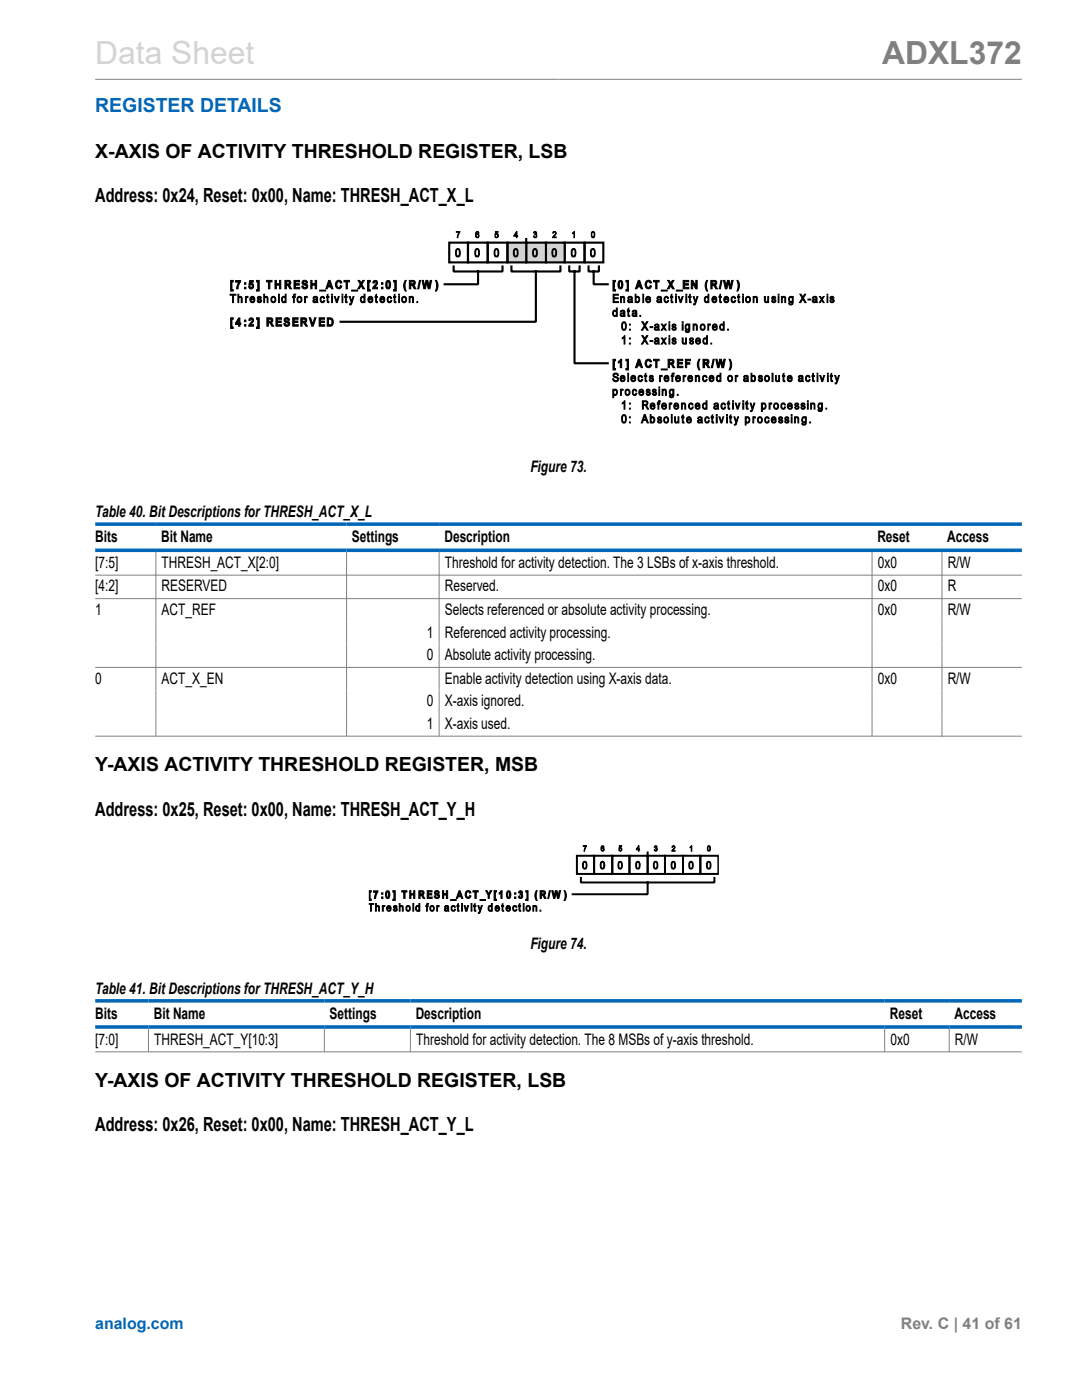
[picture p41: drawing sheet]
<svg xmlns="http://www.w3.org/2000/svg" width="216mm" height="279mm" viewBox="0 0 216 279" stroke-linecap="round" stroke-linejoin="round" font-family="sans-serif">
<defs><g id="words">
<text font-size="6.3" fill="#d3d3d3" x="19" y="12.7">Data Sheet</text>
<text font-size="6.3" fill="#808080" x="176" y="12.7">ADXL372</text>
<text font-size="3.9" fill="#0067b8" x="19" y="22.3">REGISTER DETAILS</text>
<g font-size="3.9">
<text x="19" y="31.4">X-AXIS OF ACTIVITY THRESHOLD REGISTER, LSB</text>
<text x="19" y="40.3">Address: 0x24, Reset: 0x00, Name: THRESH_ACT_X_L</text>
<text x="19" y="153.9">Y-AXIS ACTIVITY THRESHOLD REGISTER, MSB</text>
<text x="19" y="162.8">Address: 0x25, Reset: 0x00, Name: THRESH_ACT_Y_H</text>
<text x="19" y="216.9">Y-AXIS OF ACTIVITY THRESHOLD REGISTER, LSB</text>
<text x="19" y="225.8">Address: 0x26, Reset: 0x00, Name: THRESH_ACT_Y_L</text>
</g>
<g font-size="3.2">
<text x="105.8" y="94.2">Figure 73.</text>
<text x="19" y="103.3">Table 40. Bit Descriptions for THRESH_ACT_X_L</text>
<text x="19" y="113.4">[7:5]</text>
<text x="19" y="108.1">Bits</text>
<text x="32.2" y="108.1">Bit Name</text>
<text x="32.2" y="113.4">THRESH_ACT_X[2:0]</text>
<text x="70.2" y="108.1">Settings</text>
<text x="88.7" y="108.1">Description</text>
<text x="88.8" y="113.4">Threshold for activity detection. The 3 LSBs of x-axis threshold.</text>
<text x="175.1" y="108.1">Reset</text>
<text x="175.2" y="113.4">0x0</text>
<text x="189" y="108.1">Access</text>
<text x="189.1" y="113.4">R/W</text>
<text x="19" y="118">[4:2]</text>
<text x="32.2" y="118">RESERVED</text>
<text x="88.8" y="118">Reserved.</text>
<text x="175.2" y="118">0x0</text>
<text x="189.1" y="118">R</text>
<text x="19" y="122.7">1</text>
<text x="32.2" y="122.7">ACT_REF</text>
<text x="88.8" y="122.7">Selects referenced or absolute activity processing.</text>
<text x="175.2" y="122.7">0x0</text>
<text x="189.1" y="122.7">R/W</text>
<text x="85.1" y="127.2">1</text>
<text x="85.1" y="131.8">0</text>
<text x="88.8" y="127.2">Referenced activity processing.</text>
<text x="88.8" y="131.8">Absolute activity processing.</text>
<text x="19" y="136.5">0</text>
<text x="32.2" y="136.5">ACT_X_EN</text>
<text x="88.8" y="136.5">Enable activity detection using X-axis data.</text>
<text x="175.2" y="136.5">0x0</text>
<text x="189.1" y="136.5">R/W</text>
<text x="85.1" y="141">0</text>
<text x="88.8" y="141">X-axis ignored.</text>
<text x="85.1" y="145.5">1</text>
<text x="88.8" y="145.5">X-axis used.</text>
<text x="105.8" y="189.3">Figure 74.</text>
<text x="19" y="198.4">Table 41. Bit Descriptions for THRESH_ACT_Y_H</text>
<text x="19" y="203.3">Bits</text>
<text x="30.7" y="203.3">Bit Name</text>
<text x="65.8" y="203.3">Settings</text>
<text x="82.9" y="203.3">Description</text>
<text x="177.6" y="203.3">Reset</text>
<text x="190.5" y="203.3">Access</text>
<text x="19" y="208.5">[7:0]</text>
<text x="30.8" y="208.5">THRESH_ACT_Y[10:3]</text>
<text x="83" y="208.5">Threshold for activity detection. The 8 MSBs of y-axis threshold.</text>
<text x="177.7" y="208.5">0x0</text>
<text x="190.5" y="208.5">R/W</text>
</g>
<text font-size="3.2" fill="#0067b8" x="19" y="265.3">analog.com</text>
<text font-size="3.2" fill="#808080" x="179.8" y="265.3">Rev. C | 41 of 61</text>
</g></defs>
<path d="M19 15.8h184.9" fill="none" stroke="#808080" stroke-width=".2"/>
<path d="M112.7 48.4h3.9v4h-3.9zM116.6 48.4h3.8v4h-3.8z" fill="none" stroke="#000" stroke-width=".43"/>
<path d="M108.9 48.4h3.8v4h-3.8z" fill="#d3d3d3"/>
<path d="M108.9 48.4h3.8v4h-3.8z" fill="none" stroke="#d3d3d3" stroke-width=".2"/>
<path d="M108.9 48.4h3.8v4h-3.8z" fill="none" stroke="#000" stroke-width=".43"/>
<path d="M105 48.4h3.9v4h-3.9z" fill="#d3d3d3"/>
<path d="M105 48.4h3.9v4h-3.9z" fill="none" stroke="#d3d3d3" stroke-width=".2"/>
<path d="M105 48.4h3.9v4h-3.9z" fill="none" stroke="#000" stroke-width=".43"/>
<path d="M101.3 48.4h3.7v4h-3.7z" fill="#d3d3d3"/>
<path d="M101.3 48.4h3.7v4h-3.7z" fill="none" stroke="#d3d3d3" stroke-width=".2"/>
<g fill="none" stroke="#000" stroke-width=".43">
<path d="M89.6 48.4h3.8v4h-3.8zM90.5 53.2v1h9.8v-1M93.4 48.4h3.9v4h-3.9zM95.4 54.2v2.5h-6.7M97.3 48.4h4v4h-4zM101.3 48.4h3.7v4h-3.7zM102.1 53.2v1h9.7v-1M105 47.7v.8M106.9 54.2v10h-38.9M113.6 53.2v1h2.1v-1M114.6 54.2v18.3h6.7M117.4 53.2v1h2.1v-1"/>
<path d="M118.5 54.2v2.5h2.8"/>
</g>
<g fill="#000">
<path d="M46 56h.5v.3h-.2v1.5h.2v.3h-.5zM47 56h1l-.5 1.6h-.3v-.2l.5-1.1h-.7zM49.8 56h.7v.3h-.4l-.1 .3a.51 .51 0 0 1 .6 .4 .51 .51 0 0 1-.4 .6 .51 .51 0 0 1-.6-.4l.3-.1a.23 .23 0 0 0 .2 .3 .23 .23 0 0 0 .2-.3l-.1-.3-.5 .1zM51.2 56h.5v2.1h-.5v-.3h.2v-1.5h-.2zM53.2 56h1.1v.3h-.5v1.3h-.2v-1.3h-.4zM54.9 56h.3v.6h.6v-.6h.2v1.6h-.2v-.7h-.6v.7h-.3zM58.7 56h1.1v.3h-.9v.3h.8v.3h-.8v.5h.9v.2h-1.1zM60.4 56.1a.58 .58 0 0 1 1 .3h-.3a.26 .26 0 0 0-.3-.2 .26 .26 0 0 0-.2 .2v.1a.75 .75 0 0 1 .8 .8 .61 .61 0 0 1-.7 .4 .61 .61 0 0 1-.5-.6h.3a.3 .3 0 0 0 .3 .3 .3 .3 0 0 0 .3-.4 .62 .62 0 0 1-.7-.2 .62 .62 0 0 1 0-.7zM62 56h.3v.6h.6v-.6h.3v1.6h-.3v-.7h-.6v.7h-.3zM63.8 57.9h1.2v.2h-1.2zM64 59.3l.5-.1 .3 .3-.2 .1-.2-.2a.39 .39 0 0 0-.4 .4 .39 .39 0 0 0 .6 .3l.2-.1a.5 .5 0 0 1-.7 .4 .5 .5 0 0 1-.2-.8zM67.3 56h.6l.3 .4-.3 .1a.38 .38 0 0 0-.5-.3 .38 .38 0 0 0-.2 .6 .38 .38 0 0 0 .2 .5 .38 .38 0 0 0 .5-.3l.3 .1a.66 .66 0 0 1-.8 .5 .66 .66 0 0 1-.5-.8l.1-.5z"/>
<path d="M68.6 56h1.1v.3h-.4v1.3h-.2v-1.3h-.5zM70.2 57.9h1.2v.2h-1.2zM71.4 56h.4l.3 .5 .3-.5h.3l-.5 .8 .5 .8h-.3l-.3-.6-.4 .6h-.3l.5-.8zM73.3 56h.6v.3h-.3v1.5h.3v.3h-.6zM74.5 56.1a.57 .57 0 0 1 .8 .3 .57 .57 0 0 1-.4 .8l-.1 .1h.5v.3h-.9l.1-.4a.72 .72 0 0 0 .4-.9l-.3 .2-.2-.1zM77.4 59.3l.5-.1 .2 .3-.1 .1-.2-.2a.42 .42 0 0 0-.4 .4 .42 .42 0 0 0 .4 .4l.2-.3 .2 .1a.5 .5 0 0 1-.7 .4 .5 .5 0 0 1-.2-.8zM78.5 56h.6v2.1h-.6v-.3h.3v-1.5h-.3zM80.9 56h.2l-.3 1 .3 1.1h-.2l-.1-.2a1.91 1.91 0 0 1 .1-1.9zM83.7 56h.2l-.3 1.6h-.3zM84.2 56h.3l.2 1.1 .3-1.1h.4l.2 1.1 .2-1.1h.3l-.3 1.6h-.4l-.2-1.2-.3 1.2h-.3zM86.9 56h.2l.3 .8-.1 .7-.2 .6h-.2l.2-.8zM91.1 46.2h.7l-.4 1.2h-.2l.1-.3 .3-.7h-.5z"/>
<path d="M98.9 46.2h.5v.2h-.4l-.1 .3a.37 .37 0 0 1 .5 .2 .37 .37 0 0 1-.2 .5 .37 .37 0 0 1-.5-.3h.2a.24 .24 0 0 0 .3 .1 .24 .24 0 0 0 .1-.3 .24 .24 0 0 0-.4 0h-.1zM106.6 46.3a.3 .3 0 0 1 .4 0 .3 .3 0 0 1-.1 .5 .36 .36 0 0 1 .1 .6 .36 .36 0 0 1-.6-.3h.2a.23 .23 0 0 0 .2 .2 .23 .23 0 0 0 .2-.3 .23 .23 0 0 0-.3-.2v-.1a.19 .19 0 0 0 .2-.2 .19 .19 0 0 0-.2-.2 .19 .19 0 0 0-.1 .2h-.2zM110.4 46.3a.42 .42 0 0 1 .6 .2 .42 .42 0 0 1-.3 .6l-.3 .2h.6v.1h-.7l.1-.3a.45 .45 0 0 0 .4-.3 .45 .45 0 0 0-.1-.5l-.2 .1-.1 .2-.1-.1zM114.5 46.2l.1 1.2h-.1v-.9l-.3 .1zM122.3 56h.5v.3h-.2v1.5h.2v.3h-.5zM124.9 56h.5v2.1h-.5v-.3h.2v-1.5h-.2zM128.9 56.2a.6 .6 0 0 1 .6-.3 .6 .6 0 0 1 .5 .5l-.3 .1a.43 .43 0 0 0-.6-.2 .43 .43 0 0 0-.1 .7 .36 .36 0 0 0 .4 .4 .36 .36 0 0 0 .3-.4l.3 .1a.66 .66 0 0 1-.8 .5 .66 .66 0 0 1-.5-.8zM130.4 56h1.1v.3h-.4v1.3h-.3v-1.3h-.4zM131.9 57.9h1.2v.2h-1.2zM133.2 56h.3l.3 .5 .4-.5h.3l-.5 .8 .5 .8h-.3l-.4-.6-.3 .6h-.3l.5-.8zM132.6 59.3l.5-.1 .3 .3-.2 .1-.1-.2a.42 .42 0 0 0-.4 .4 .42 .42 0 0 0 .4 .4l.2-.3 .1 .1a.51 .51 0 0 1-.7 .4 .51 .51 0 0 1-.2-.8zM135 57.9h1.2v.2h-1.2z"/>
<path d="M136.3 56h1.1v.3h-.8v.3h.8v.3h-.8v.5h.8v.2h-1.1zM137.9 56h.3l.6 1.1v-1.1h.3v1.6h-.3l-.6-1.1v1.1h-.3zM141 56h.2l-.2 1 .2 1.1-.3-.2-.2-.7v-.6zM143.9 56h.2l-.4 1.6h-.2zM144.4 56h.2l.3 1.1 .3-1.1h.3l.3 1.1 .2-1.1h.3l-.4 1.6h-.3l-.3-1.2-.3 1.2h-.3zM146 59.3l.5-.1 .3 .3-.2 .1-.2-.2a.42 .42 0 0 0-.3 .4 .42 .42 0 0 0 .4 .4l.1-.3 .2 .1a.51 .51 0 0 1-.7 .4 .51 .51 0 0 1-.2-.8zM147.1 56a1.16 1.16 0 0 1 .4 1.3l-.3 .8h-.1l.2-1.1zM161.2 59.7h.6v.2h-.6zM46 63.4h.5v.3h-.2v1.6h.2v.3h-.5zM45.9 58.7h1.2v.2h-.5v1.5h-.2v-1.5h-.5zM47.5 58.7h.1v.6a.38 .38 0 0 1 .5-.1 .38 .38 0 0 1 .2 .4v.8h-.2v-.8a.26 .26 0 0 0-.3-.2 .26 .26 0 0 0-.2 .3v.7h-.1zM49 59.2h.1v.1l.2-.2 .2 .1v.2l-.2-.1-.1 .2-.1 .9h-.1z"/>
<path d="M49.8 63.6a.54 .54 0 0 1 .8 .2 .54 .54 0 0 1-.4 .7l-.2 .3h.6v.3h-1l.2-.4a.89 .89 0 0 0 .5-.9l-.6 .1zM51.5 59.2h.1a.38 .38 0 0 1 .5 .3h-.1a.21 .21 0 0 0-.3-.2 .21 .21 0 0 0-.1 .3 .44 .44 0 0 1 .6 .3 .44 .44 0 0 1-.4 .5 .44 .44 0 0 1-.5-.4h.2a.24 .24 0 0 0 .3 .3 .24 .24 0 0 0 .1-.4 .44 .44 0 0 1-.5-.1 .44 .44 0 0 1 .1-.6zM51.2 63.4h.5v2.2h-.5v-.3h.2v-1.6h-.2zM52.6 58.7h.2v.6a.38 .38 0 0 1 .5-.1 .38 .38 0 0 1 .2 .4v.8h-.2v-.8a.27 .27 0 0 0-.3-.2 .27 .27 0 0 0-.2 .3v.7h-.2zM55.1 63.4h1.1v.3h-.9v.4h.8v.3h-.8v.4h.9v.3h-1.1zM55.6 58.7h.1v1.7h-.1zM56.8 63.5a.57 .57 0 0 1 .6-.1 .57 .57 0 0 1 .4 .5h-.3a.26 .26 0 0 0-.3-.3 .26 .26 0 0 0-.2 .3 .68 .68 0 0 1 .7 .3 .68 .68 0 0 1 0 .8 .63 .63 0 0 1-1.1-.4l.3-.1a.3 .3 0 0 0 .3 .4 .3 .3 0 0 0 .3-.4 .64 .64 0 0 1-.7-.3 .64 .64 0 0 1 0-.7zM58.4 63.4h1.1v.3h-.8v.4h.7v.3h-.7v.4h.8v.3h-1.1zM58.6 58.7h.4v.2l-.3 .1 .2 .4h-.2v1h-.1v-1h-.2zM60.8 59.2h.1v.1l.2-.2 .2 .1v.2l-.2-.1-.1 .2v.9h-.2zM61.7 63.4h.3l.4 1.3 .4-1.3h.3l-.6 1.7h-.3zM63.7 63.4h1.1v.3h-.9v.4h.8v.3h-.8v.4h.9v.3h-1.1z"/>
<path d="M65.3 58.9l.1-.2v.5h.2v.2h-.2v.6l.2 .4a.26 .26 0 0 1-.3 0 .26 .26 0 0 1 0-.4v-.6h-.1zM66.7 59.2h.2l.3 .9 .3-.9h.2l-.4 1.2h-.2zM68.9 58.9l.2-.2v.5h.2v.2h-.2v.8l.2 .2a.26 .26 0 0 1-.3 0 .26 .26 0 0 1-.1-.4v-.6h-.1zM69.7 59.2h.2l.2 .9 .4-.9h.1l-.3 1.2a.37 .37 0 0 1-.5 .4v-.2h.2l.1-.2zM75 58.9l.1-.2v.5h.2v.2h-.2v.6l.2 .4a.26 .26 0 0 1-.3 0 .26 .26 0 0 1 0-.4v-.6h-.2zM78.6 58.9l.2-.2v.5h.2v.2h-.2v.6l.2 .4a.26 .26 0 0 1-.3 0 .26 .26 0 0 1-.1-.4v-.6h-.1zM81.6 59.2h.2v.1l.4-.2a.36 .36 0 0 1 .3 .5v.8h-.2v-.7a.25 .25 0 0 0-.2-.4 .25 .25 0 0 0-.3 .2v.9h-.2zM83.2 60.2h.1v.2h-.1zM122.5 74.6a.56 .56 0 0 1 .5-.1 .56 .56 0 0 1 .4 .5h-.2a.32 .32 0 0 0-.4-.4 .32 .32 0 0 0-.2 .4 .77 .77 0 0 1 .8 .8 .6 .6 0 0 1-.7 .4 .6 .6 0 0 1-.4-.6h.2a.36 .36 0 0 0 .4 .4 .36 .36 0 0 0 .2-.6 .57 .57 0 0 1-.6-.2 .57 .57 0 0 1 0-.6zM122.3 71.7h.5v.3h-.2v1.5h.2v.3h-.5zM122.3 58.7h1.1v.2h-.9v.5h.9v.2h-.9v.6h.9v.2h-1.1zM123.8 59.2h.2v.1a.36 .36 0 0 1 .4-.1 .36 .36 0 0 1 .2 .4v.8h-.1v-.7a.24 .24 0 0 0-.2-.4 .24 .24 0 0 0-.3 .2v.9h-.2z"/>
<path d="M123.8 77.7h.2v.2l.1-.2h.3l-.1 .2h-.2l-.1 .1v.9h-.2zM123.8 71.7h.2v1.7h-.2v-1.2l-.4 .2v-.3zM124.6 67h.1v1.7h-.2v-1.3l-.3 .2zM125.3 74.5h.1v1.7h-.1zM124.9 71.7h.5v2.1h-.5v-.3h.2v-1.5h-.2zM125.3 61.6l.2-.1v.4h.1v.2h-.1v.8l.2 .3-.3-.1-.1-.1v-.9h-.1zM126.3 77.8l.5-.1 .2 .4h-.1l-.2-.2a.42 .42 0 0 0-.4 .4 .42 .42 0 0 0 .4 .4l.2-.2h.2a.5 .5 0 0 1-.7 .4 .5 .5 0 0 1-.2-.8zM127.7 62.9h.1v.2h-.1zM128.1 67h.2l.4 .6 .3-.6h.3l-.5 .8 .5 .9h-.2l-.4-.7-.5 .7h-.2l.5-.9zM128.1 64.2h.2l.4 .6 .3-.6h.3l-.5 .8 .5 .9h-.2l-.4-.7-.5 .7h-.2l.5-.9zM127.4 75.1l.5-.2 .3 .4h-.2l-.1-.2a.4 .4 0 0 0-.4 .5 .4 .4 0 0 0 .5 .3v-.2h.2a.51 .51 0 0 1-.7 .4 .51 .51 0 0 1-.2-.7zM128.3 58.7h.1v1.7h-.1z"/>
<path d="M129.1 77.7h.1a.38 .38 0 0 1 .5 .3h-.1a.21 .21 0 0 0-.3-.2 .21 .21 0 0 0-.1 .3 .44 .44 0 0 1 .6 .3 .44 .44 0 0 1-.4 .6 .44 .44 0 0 1-.5-.5h.2a.24 .24 0 0 0 .2 .3 .24 .24 0 0 0 .2-.3 .44 .44 0 0 1-.5-.2 .44 .44 0 0 1 .1-.6zM128.7 74.6l.2-.1v.4h.2v.2h-.2v.8l.2 .3a.27 .27 0 0 1-.3-.1 .27 .27 0 0 1-.1-.3v-.7h-.1zM129.7 75l.1-.1a.41 .41 0 0 1 .6 .3l-.5-.1-.2 .1 .1 .1a.44 .44 0 0 1 .6 .3 .44 .44 0 0 1-.2 .5 .44 .44 0 0 1-.6-.2l-.1-.1h.2a.24 .24 0 0 0 .3 .2 .24 .24 0 0 0 .2-.3h-.1a.41 .41 0 0 1-.5-.2 .41 .41 0 0 1 .1-.5zM129.7 68h.5v.2h-.5zM129.7 65.2h.5v.2h-.5zM128.9 71.9a.61 .61 0 0 1 .6-.2 .61 .61 0 0 1 .5 .5h-.3a.4 .4 0 0 0-.5-.2 .4 .4 0 0 0-.2 .5 .39 .39 0 0 0 .2 .6 .39 .39 0 0 0 .5-.4l.3 .1a.65 .65 0 0 1-.8 .6 .65 .65 0 0 1-.5-.8zM130.3 77.7h.1a.38 .38 0 0 1 .6 .3h-.2a.21 .21 0 0 0-.2-.2 .21 .21 0 0 0-.2 .3 .44 .44 0 0 1 .6 .3 .44 .44 0 0 1-.4 .6 .44 .44 0 0 1-.5-.5h.2a.23 .23 0 0 0 .3 .3 .23 .23 0 0 0 .2-.3l-.1-.1a.44 .44 0 0 1-.4-.2 .44 .44 0 0 1 0-.5zM130.4 71.7h1.1v.3h-.4v1.4h-.3v-1.4h-.4zM131.6 74.9h.1v.2l.2-.2 .2 .1v.2h-.3v1h-.2zM132 67.5h.2l.3 .4 .2-.4h.2l-.4 .5 .4 .7h-.2l-.2-.5-.3 .5h-.3l.4-.7zM132 64.7h.2l.3 .4 .2-.4h.2l-.4 .6 .4 .6h-.2l-.2-.4-.3 .4h-.3l.4-.6zM131.9 73.6h1.2v.2h-1.2z"/>
<path d="M132.1 77.7h.2v.2l.1-.2a.38 .38 0 0 1 .4 0 .38 .38 0 0 1 .2 .4v.8h-.2v-.7a.24 .24 0 0 0-.2-.4 .24 .24 0 0 0-.3 .3v.8h-.2zM134.2 67.5h.1a.38 .38 0 0 1 .6 .3h-.2a.21 .21 0 0 0-.2-.2 .21 .21 0 0 0-.2 .2 .44 .44 0 0 1 .6 .4 .44 .44 0 0 1-.6 .5l-.2-.4h.1a.25 .25 0 0 0 .3 .2 .25 .25 0 0 0 .2-.2l-.1-.1a.42 .42 0 0 1-.4-.2 .42 .42 0 0 1 0-.5zM134.2 64.8l.1-.1a.42 .42 0 0 1 .6 .3h-.2a.21 .21 0 0 0-.2-.2 .21 .21 0 0 0-.2 .3h.1a.43 .43 0 0 1 .5 .3 .43 .43 0 0 1-.3 .5 .43 .43 0 0 1-.5-.4h.1a.25 .25 0 0 0 .3 .2 .25 .25 0 0 0 .2-.2l-.1-.1a.41 .41 0 0 1-.4-.1 .41 .41 0 0 1 0-.5zM134.1 74.5h.4l-.3 .3 .2 .1v.2h-.2v1.1h-.1v-1.1h-.2zM133.9 58.9l.2-.2v.5h.1v.2h-.1v.8l.2 .2a.26 .26 0 0 1-.3 0 .26 .26 0 0 1-.1-.4v-.6h-.1zM135.2 78.7h.1v.2h-.1zM135.2 71.7h1v.3h-.8v.4h.8v.2h-.8v.5h.9v.3h-1.1zM135.3 59.2h.2l.3 .9 .3-.9h.2l-.4 1.2h-.2zM136.3 74.9h.2v.2l.1-.2 .3 .1-.1 .2h-.3v1h-.2zM136.8 71.7h1v.3h-.8v.4h.6v.3h-.6v.7h-.2zM136.1 67.5h.2v.6a.28 .28 0 0 0 .3 .4 .28 .28 0 0 0 .2-.4v-.6h.2v1.2h-.2v-.2l-.1 .1a.38 .38 0 0 1-.5 0 .38 .38 0 0 1-.1-.4zM137.7 67.5h.1a.38 .38 0 0 1 .6 .3h-.2a.21 .21 0 0 0-.2-.2 .21 .21 0 0 0-.2 .2 .44 .44 0 0 1 .6 .4 .44 .44 0 0 1-.6 .5l-.2-.4h.1a.24 .24 0 0 0 .3 .2 .24 .24 0 0 0 .2-.3h-.1a.42 .42 0 0 1-.4-.2 .42 .42 0 0 1 0-.5z"/>
<path d="M137.6 58.9l.1-.2v.5h.2v.2h-.2v.8l.2 .2a.26 .26 0 0 1-.3 0 .26 .26 0 0 1 0-.4v-.6h-.2zM138.3 64.7h.2v.2l.1-.2a.39 .39 0 0 1 .4 0 .39 .39 0 0 1 .1 .5v.7h-.2v-.7a.24 .24 0 0 0-.1-.3 .24 .24 0 0 0-.3 .2v.8h-.2zM138.3 59.2h.2l.3 .9 .3-.9h.2l-.4 1.2a.36 .36 0 0 1-.5 .4v-.2h.2l.1-.2zM138.7 74.9h.2v.2l.2-.1a.37 .37 0 0 1 .4 0 .37 .37 0 0 1 .1 .4v.8h-.2v-.8a.25 .25 0 0 0-.2-.3 .25 .25 0 0 0-.3 .2v.9h-.2zM139.5 71.7h.2l-.3 1.1 .3 1h-.2l-.1-.1a1.92 1.92 0 0 1 .1-2zM140.4 75h.5l.2 .3h-.2l-.1-.1a.38 .38 0 0 0-.5 .3 .38 .38 0 0 0 .5 .4l.1-.2h.2a.51 .51 0 0 1-.7 .4 .51 .51 0 0 1-.2-.7zM141.2 64.7h.2v.1l.1-.1h.3l-.1 .2h-.2l-.1 1h-.2zM141.8 68.5h.2v.2h-.2zM142.3 71.7h.2l-.3 1.7h-.2zM142.8 71.7h.3l.2 1.2 .3-1.2h.4l.2 1.2 .2-1.2h.3l-.3 1.7h-.4l-.2-1.3-.3 1.3h-.3zM143.6 58.9l.2-.2v.5h.1v.2h-.1v.8l.2 .2a.26 .26 0 0 1-.4 0 .26 .26 0 0 1 0-.4v-.6h-.1zM145.2 65.7h.2v.2h-.2z"/>
<path d="M145.5 71.7h.2l.3 .9-.1 .7-.2 .5h-.2l.2-.8v-.7zM146.7 74.9h.2v.2l.1-.2 .3 .1-.1 .2h-.3v1h-.2zM147.3 58.9l.1-.2v.5h.2v.2h-.2v.8l.2 .2a.26 .26 0 0 1-.3 0 .26 .26 0 0 1 0-.4v-.6h-.1zM150.3 59.2h.2v.1l.1-.1a.36 .36 0 0 1 .4 0 .36 .36 0 0 1 .1 .4v.8h-.1v-.7a.25 .25 0 0 0-.2-.4 .25 .25 0 0 0-.3 .2v.9h-.2zM151.4 75l.2-.1a.41 .41 0 0 1 .5 .3h-.2a.21 .21 0 0 0-.2-.1 .21 .21 0 0 0-.2 .2h.1a.44 .44 0 0 1 .6 .3 .44 .44 0 0 1-.4 .6 .44 .44 0 0 1-.5-.4h.2a.25 .25 0 0 0 .2 .2 .25 .25 0 0 0 .3-.3h-.1a.43 .43 0 0 1-.5-.2 .43 .43 0 0 1 0-.5zM152.5 59.2h.2v.6a.26 .26 0 0 0 .1 .3 .26 .26 0 0 0 .3 .1l.1-1h.2v1.2h-.2v-.2l-.1 .2a.38 .38 0 0 1-.4-.1 .38 .38 0 0 1-.2-.4zM154.1 59.2h.1a.38 .38 0 0 1 .6 .3h-.2a.21 .21 0 0 0-.2-.2 .21 .21 0 0 0-.2 .3 .44 .44 0 0 1 .6 .4 .44 .44 0 0 1-.6 .4l-.2-.2v-.2h.1a.25 .25 0 0 0 .3 .2 .25 .25 0 0 0 .2-.2v-.1a.44 .44 0 0 1-.5-.1 .44 .44 0 0 1 0-.6zM154.1 74.5h.2v1.7h-.2zM154.7 74.9h.2v.7a.28 .28 0 0 0 .3 .4 .28 .28 0 0 0 .2-.4v-.7h.2v1.3h-.2v-.2l-.2 .1a.36 .36 0 0 1-.4 0 .36 .36 0 0 1-.1-.4zM155.9 59.2h.2v.1l.1-.1a.36 .36 0 0 1 .5 0 .36 .36 0 0 1 .1 .4v.8h-.2v-.7a.25 .25 0 0 0-.2-.4 .25 .25 0 0 0-.3 .2v.9h-.2zM156.2 74.6l.2-.1v.4h.2v.2h-.2v.8l.2 .3a.29 .29 0 0 1-.3-.1 .29 .29 0 0 1-.1-.3v-.7h-.1zM159.6 58.7h.2l.4 .6 .3-.6h.3l-.5 .8 .6 .9h-.3l-.4-.7-.4 .7h-.3l.6-.9z"/>
<path d="M160.9 75.1l.5-.2 .2 .4h-.2l-.1-.2a.4 .4 0 0 0-.4 .5 .4 .4 0 0 0 .5 .3l.1-.2h.1a.5 .5 0 0 1-.6 .4 .5 .5 0 0 1-.3-.7zM162.1 74.6l.2-.1v.4h.2v.2h-.2v.7l.2 .4a.28 .28 0 0 1-.3-.1 .28 .28 0 0 1-.1-.3v-.7h-.1zM163.5 59.2h.2l.3 .4 .3-.4h.2l-.4 .6 .4 .6h-.2l-.3-.5-.3 .5h-.2l.4-.6zM163.6 74.9h.2l.3 1 .3-1h.1l-.3 1.3h-.2zM165.7 59.2h.1a.38 .38 0 0 1 .6 .3h-.2a.21 .21 0 0 0-.2-.2 .21 .21 0 0 0-.2 .3h.1a.44 .44 0 0 1 .6 .3 .44 .44 0 0 1-.4 .5 .44 .44 0 0 1-.5-.4h.2a.24 .24 0 0 0 .2 .3 .24 .24 0 0 0 .2-.4 .44 .44 0 0 1-.5-.1 .44 .44 0 0 1 0-.6zM165.8 74.6l.2-.1v.4h.1v.2h-.1v.8l.2 .3a.27 .27 0 0 1-.3-.1 .27 .27 0 0 1-.1-.3v-.7h-.1zM166.5 74.9h.2l.3 1 .3-1h.2l-.4 1.3a.38 .38 0 0 1-.4 .4l-.1-.2h.2l.1-.3zM124.6 80h.1v1.7h-.2v-1.3l-.3 .2v-.2zM131.3 83.3l.1-.1a.42 .42 0 0 1 .6 .3h-.2a.21 .21 0 0 0-.2-.1 .21 .21 0 0 0-.2 .2h.1a.44 .44 0 0 1 .6 .3 .44 .44 0 0 1-.4 .6 .44 .44 0 0 1-.5-.5h.2a.23 .23 0 0 0 .2 .3 .23 .23 0 0 0 .2-.3 .44 .44 0 0 1-.5-.2 .44 .44 0 0 1 0-.5zM131.3 80.1l.4-.1v.2h-.2v.1l.2 .1v.2h-.2v1.1h-.2v-1.1h-.1zM133.5 80.4h.2v.2l.1-.2 .3 .1-.1 .2a.24 .24 0 0 0-.3 0 .24 .24 0 0 0 0 .3v.7h-.2zM134 82.7h.1v1.7h-.1z"/>
<path d="M134.6 83.2h.2v.7a.28 .28 0 0 0 .3 .3 .28 .28 0 0 0 .2-.4v-.6h.2v1.2h-.2v-.2a.36 .36 0 0 1-.5 .2 .36 .36 0 0 1-.2-.4zM136 80.4h.1v.2a.38 .38 0 0 1 .5-.1 .38 .38 0 0 1 .2 .4v.8h-.1v-.8a.25 .25 0 0 0-.2-.3 .25 .25 0 0 0-.3 .2l-.1 .9h-.1zM136.1 82.9l.2-.1v.4h.2v.2h-.2v.8h.2v.2a.27 .27 0 0 1-.3 0 .27 .27 0 0 1-.1-.3v-.7h-.1zM137.5 80.6l.5-.2 .3 .4h-.2l-.1-.2a.41 .41 0 0 0-.4 .5 .41 .41 0 0 0 .4 .3l.2-.2h.1a.51 .51 0 0 1-.7 .4 .51 .51 0 0 1-.2-.7zM140.7 83.3l.6-.1 .2 .4h-.1l-.2-.2a.39 .39 0 0 0-.4 .4 .39 .39 0 0 0 .5 .4l.1-.2h.2a.51 .51 0 0 1-.7 .4 .51 .51 0 0 1-.3-.8zM142 82.9l.2-.1v.4h.2v.2h-.2v.8h.2v.2a.27 .27 0 0 1-.3 0 .27 .27 0 0 1-.1-.3v-.7h-.1zM143.5 83.2h.2l.2 1 .3-1h.2l-.4 1.2h-.1zM144.1 80.5l.4-.1 .3 .4h-.2l-.2-.2a.4 .4 0 0 0-.4 .5 .4 .4 0 0 0 .5 .3l.1-.2h.2a.51 .51 0 0 1-.7 .4 .51 .51 0 0 1-.2-.7zM145.3 80.2l.1-.2v.4h.2v.2h-.2l.2 1.1h-.2l-.1-.2v-.9h-.2zM145.7 82.9l.1-.1v.4h.2v.2h-.2v.7l.2 .3a.28 .28 0 0 1-.3 0 .28 .28 0 0 1 0-.3v-.7h-.1zM146.5 83.2h.1l.3 1 .3-1h.2l-.4 1.2a.38 .38 0 0 1-.5 .5v-.2h.2l.1-.3zM146.7 80.4h.2l.3 1 .3-1h.2l-.4 1.3h-.2z"/>
<path d="M148.9 80.2l.2-.2v.4h.2v.2h-.2l.1 1.1-.3-.1v-1h-.1zM149.7 80.4h.2l.2 1 .3-1h.2l-.4 1.3a.34 .34 0 0 1-.1 .3 .34 .34 0 0 1-.3 .1l.3-.4zM150.2 83.2h.2v.2l.3-.2v.2a.25 .25 0 0 0-.3 .1 .25 .25 0 0 0 0 .3v.6h-.2zM152.7 83.3l.5-.1 .3 .4h-.2l-.1-.2a.39 .39 0 0 0-.5 .4 .39 .39 0 0 0 .5 .4l.1-.2h.2a.5 .5 0 0 1-.7 .4 .5 .5 0 0 1-.2-.8zM153.5 80.4h.1v.2l.2-.2 .2 .1v.2a.24 .24 0 0 0-.3 0 .24 .24 0 0 0 0 .3v.7h-.2zM155.5 83.3l.1-.1a.42 .42 0 0 1 .5 .3h-.1a.2 .2 0 0 0-.3-.2 .2 .2 0 0 0-.1 .3 .44 .44 0 0 1 .6 .3 .44 .44 0 0 1-.4 .6 .44 .44 0 0 1-.5-.5h.2a.25 .25 0 0 0 .3 .3 .25 .25 0 0 0 .2-.3h-.1a.43 .43 0 0 1-.5-.2 .43 .43 0 0 1 .1-.5zM155.9 80.6l.5-.2 .3 .4h-.2l-.1-.2a.41 .41 0 0 0-.4 .5 .41 .41 0 0 0 .5 .3v-.2h.2a.51 .51 0 0 1-.6 .4 .51 .51 0 0 1-.3-.7zM156.7 83.3l.1-.1a.42 .42 0 0 1 .6 .3h-.2a.21 .21 0 0 0-.2-.2 .21 .21 0 0 0-.2 .3h.1a.44 .44 0 0 1 .5 .3 .44 .44 0 0 1-.3 .6 .44 .44 0 0 1-.5-.5h.1a.25 .25 0 0 0 .3 .2 .25 .25 0 0 0 .2-.2h-.1a.41 .41 0 0 1-.4-.2 .41 .41 0 0 1 0-.5zM158.5 83.2h.2v.2a.37 .37 0 0 1 .5-.2 .37 .37 0 0 1 .2 .5v.7h-.2v-.7a.25 .25 0 0 0-.2-.3 .25 .25 0 0 0-.3 .2v.8h-.2zM158.7 80.6l.1-.2a.42 .42 0 0 1 .6 .3l-.2 .1a.21 .21 0 0 0-.2-.2 .21 .21 0 0 0-.2 .2l.1 .1a.44 .44 0 0 1 .5 .3 .44 .44 0 0 1-.4 .5 .44 .44 0 0 1-.4-.4h.2a.23 .23 0 0 0 .2 .2 .23 .23 0 0 0 .2-.3h-.1a.43 .43 0 0 1-.4-.2 .43 .43 0 0 1 0-.4zM159.9 80.5l.2-.1a.42 .42 0 0 1 .5 .3l-.1 .1a.21 .21 0 0 0-.3-.2 .21 .21 0 0 0-.2 .2l.1 .1a.44 .44 0 0 1 .6 .3 .44 .44 0 0 1-.4 .5 .44 .44 0 0 1-.5-.4h.2a.26 .26 0 0 0 .2 .2 .26 .26 0 0 0 .3-.2l-.1-.1a.42 .42 0 0 1-.5-.2 .42 .42 0 0 1 0-.5zM161.6 84.2h.1v.2h-.1z"/>
<path d="M161.8 80.4h.1v.2a.38 .38 0 0 1 .5-.2 .38 .38 0 0 1 .2 .5v.8h-.2v-.8a.25 .25 0 0 0-.1-.3 .25 .25 0 0 0-.3 .2l-.1 .9h-.1zM164.8 81.5h.2v.2h-.2z"/>
<path d="M48.8 56.4h.3v.3h-.3zM48.8 57.3h.3v.3h-.3z"/>
<path d="M54.2 59.3a.56 .56 0 0 1 .8 .5 .56 .56 0 0 1-.8 .4l-.2-.4zM54.3 59.5a.4 .4 0 0 0-.1 .5 .4 .4 0 0 0 .6 .1 .4 .4 0 0 0 .1-.5 .4 .4 0 0 0-.6-.1z"/>
<path d="M56.9 56h.6a.46 .46 0 0 1 .5 .3 .46 .46 0 0 1-.3 .6l.5 .7h-.4l-.4-.7h-.3v.7h-.2zM57.1 56.3v.3h.4a.19 .19 0 0 0 .3-.2 .19 .19 0 0 0-.3-.1z"/>
<path d="M59.4 59.3a.57 .57 0 0 1 .9 .5 .57 .57 0 0 1-.9 .4l-.1-.4zM59.5 59.5v.6a.38 .38 0 0 0 .6-.3 .38 .38 0 0 0-.6-.3z"/>
<path d="M66.2 58.7h.1v.2h-.1zM66.2 59.2h.1v1.2h-.1z"/>
<path d="M65.6 56h.3l.5 1.6h-.3l-.1-.3h-.6l-.1 .3h-.3zM65.7 56.4l-.2 .6h.4z"/>
<path d="M68.2 58.7h.2v.2h-.2zM68.2 59.2h.2v1.2h-.2z"/>
<path d="M76.1 56.4h.3v.3h-.3zM76.1 57.3h.3v.3h-.3z"/>
<path d="M77.1 56.1a.46 .46 0 0 1 .6-.1 .46 .46 0 0 1 .2 .5v.6a.48 .48 0 0 1-.5 .6 .48 .48 0 0 1-.4-.6zM77.3 56.3v.1a.72 .72 0 0 0 .2 1 .91 .91 0 0 0 0-1.1z"/>
<path d="M79.6 58.7h.1v.2h-.1zM79.6 59.2h.1v1.2h-.1z"/>
<path d="M80.3 59.3a.57 .57 0 0 1 .8 .5 .57 .57 0 0 1-.8 .4l-.2-.4zM80.4 59.5v.6a.38 .38 0 0 0 .6-.3 .38 .38 0 0 0-.6-.3z"/>
<path d="M81.7 56h.6a.46 .46 0 0 1 .6 .3 .46 .46 0 0 1-.4 .6l.5 .7h-.3l-.5-.7h-.2v.7h-.3zM82 56.3v.3h.4a.19 .19 0 0 0 .2-.2 .19 .19 0 0 0-.2-.1z"/>
<path d="M91.1 49.7a.47 .47 0 0 1 .6 0 .47 .47 0 0 1 .1 .5 .72 .72 0 0 1-.6 1.1 1.31 1.31 0 0 1-.1-1.6zM91.2 49.8a.93 .93 0 0 0 .2 1.3 .89 .89 0 0 0 0-1.3z"/>
<path d="M94.9 49.7a.55 .55 0 0 1 .7 .1 .55 .55 0 0 1 .1 .7 .54 .54 0 0 1-.2 .6 .54 .54 0 0 1-.6 0 1.6 1.6 0 0 1 0-1.4zM95.1 49.8a.94 .94 0 0 0 .1 1.3 .89 .89 0 0 0 0-1.3z"/>
<path d="M95 46.3l.4-.1 .1 .2-.1 .1a.23 .23 0 0 0-.2-.2 .23 .23 0 0 0-.2 .3v.2a.35 .35 0 0 1 .6 .1 .35 .35 0 0 1-.3 .5 .35 .35 0 0 1-.4-.3zM95 47.1a.26 .26 0 0 0 .5 0 .26 .26 0 0 0-.5 0z"/>
<path d="M98.8 49.7a.55 .55 0 0 1 .7 .1 .55 .55 0 0 1 0 .7 .54 .54 0 0 1-.1 .6 .54 .54 0 0 1-.7 0 1.55 1.55 0 0 1 .1-1.4zM98.9 49.8a1 1 0 0 0 .1 1.3 .84 .84 0 0 0 0-1.3z"/>
<path d="M102.6 49.7a.55 .55 0 0 1 .7 .1 .55 .55 0 0 1 .1 .7 .54 .54 0 0 1-.2 .6 .54 .54 0 0 1-.6 0 1.39 1.39 0 0 1 0-1.4zM102.8 49.8a1 1 0 0 0 .1 1.3 .84 .84 0 0 0 0-1.3z"/>
<path d="M103.1 46.2l.1 .8h.1l-.1 .4h-.2v-.3h-.5zM103 46.5l-.3 .5h.3z"/>
<path d="M106.5 49.7a.54 .54 0 0 1 .6 .1 .54 .54 0 0 1 .1 .7 .55 .55 0 0 1-.5 .8 .55 .55 0 0 1-.4-.8zM106.6 49.8a.94 .94 0 0 0 .2 1.3 .89 .89 0 0 0 0-1.3z"/>
<path d="M110.3 49.7a.55 .55 0 0 1 .7 .1 .55 .55 0 0 1 .1 .7 .54 .54 0 0 1-.2 .6 .54 .54 0 0 1-.6 0 1.55 1.55 0 0 1 0-1.4zM110.5 49.8a.96 .96 0 0 0 .1 1.3 .86 .86 0 0 0 0-1.3z"/>
<path d="M114.2 49.7a.55 .55 0 0 1 .6 .1 .55 .55 0 0 1 .1 .7 .54 .54 0 0 1-.1 .6 .54 .54 0 0 1-.7 0 1.54 1.54 0 0 1 .1-1.4zM114.3 49.8a1 1 0 0 0 .1 1.3 .84 .84 0 0 0 0-1.3z"/>
<path d="M118 49.7a.55 .55 0 0 1 .7 .1 .55 .55 0 0 1 .1 .7 .55 .55 0 0 1-.2 .6 .55 .55 0 0 1-.7 0 1.47 1.47 0 0 1 .1-1.4zM118.2 49.8a.92 .92 0 0 0 .1 1.3 .84 .84 0 0 0 0-1.3z"/>
<path d="M118.1 46.2a.42 .42 0 0 1 .5 .1 .42 .42 0 0 1 .1 .5 .38 .38 0 0 1-.1 .6 .38 .38 0 0 1-.6-.2v-.7zM118.2 46.3a.73 .73 0 0 0 .1 1 .66 .66 0 0 0 0-1z"/>
<path d="M123.6 56a.59 .59 0 0 1 .6 .2 .59 .59 0 0 1 .1 .6v.3a.48 .48 0 0 1-.5 .6 .48 .48 0 0 1-.5-.6l.1-.8zM123.7 56.3l-.1 .1a.72 .72 0 0 0 .2 1 .91 .91 0 0 0 0-1.1z"/>
<path d="M127.4 56h.2l.6 1.6h-.3l-.1-.3h-.6l-.1 .3h-.3zM127.5 56.4l-.2 .6h.4z"/>
<path d="M134.8 58.7h.2v.2h-.2zM134.8 59.2h.2v1.2h-.2z"/>
<path d="M136.9 58.7h.1v.2h-.1zM136.9 59.2h.1v1.2h-.1z"/>
<path d="M141.8 56h.7a.46 .46 0 0 1 .5 .3 .46 .46 0 0 1-.3 .6l.4 .7h-.3l-.5-.7h-.2v.7h-.3zM142.1 56.3v.3h.4a.19 .19 0 0 0 .2-.2 .19 .19 0 0 0-.2-.1z"/>
<path d="M148.2 58.7h.2v.2h-.2zM148.2 59.2h.2v1.2h-.2z"/>
<path d="M148.9 59.3a.56 .56 0 0 1 .8 .5 .56 .56 0 0 1-.8 .4l-.1-.4zM149 59.5a.4 .4 0 0 0-.1 .5 .4 .4 0 0 0 .6 .1 .4 .4 0 0 0 .1-.5 .4 .4 0 0 0-.6-.1z"/>
<path d="M155.3 58.7h.1v.2h-.1zM155.3 59.2h.1v1.2h-.1z"/>
<path d="M165 58.7h.2v.2h-.2zM165 59.2h.2v1.2h-.2z"/>
<path d="M47.6 63.5h.3v1h.1l-.1 .6h-.3v-.3h-.6v-.3zM47.6 63.9l-.4 .6h.4z"/>
<path d="M48.8 63.9h.3v.3h-.3zM48.8 64.8h.3v.3h-.3z"/>
<path d="M50 59.3a.51 .51 0 0 1 .6-.1 .51 .51 0 0 1 .2 .6h-.7a.33 .33 0 0 0 .2 .4 .33 .33 0 0 0 .4-.2h.1a.56 .56 0 0 1-.8 .3 .56 .56 0 0 1-.1-.9zM50.1 59.4v.2h.6l-.2-.2z"/>
<path d="M53.3 63.4h.6a.48 .48 0 0 1 .5 .4 .48 .48 0 0 1-.3 .6l.5 .7h-.4l-.4-.6-.2-.1-.1 .7h-.2zM53.5 63.7v.4h.4a.2 .2 0 0 0 .3-.2 .2 .2 0 0 0-.3-.2z"/>
<path d="M56.4 59.2h.3l.2 .1v-.6h.2v1.7h-.2v-.2a.43 .43 0 0 1-.6 .1 .43 .43 0 0 1-.1-.5zM56.5 59.4a.4 .4 0 0 0-.2 .5 .4 .4 0 0 0 .5 .2l.1-.5-.2-.2z"/>
<path d="M60 63.4h.6a.48 .48 0 0 1 .6 .4 .48 .48 0 0 1-.4 .6l.5 .7h-.3l-.4-.6-.2-.1-.1 .7h-.3zM60.3 63.7v.4h.4a.2 .2 0 0 0 .2-.2 .2 .2 0 0 0-.2-.2z"/>
<path d="M62.5 59.3l.1-.1a.5 .5 0 0 1 .7 0 .5 .5 0 0 1 .1 .7v.5l-.2-.2a.42 .42 0 0 1-.6 .2 .42 .42 0 0 1-.1-.6 .42 .42 0 0 1 .6-.1l.1-.1a.29 .29 0 0 0-.2-.3 .29 .29 0 0 0-.4 .2h-.1zM62.7 59.9l-.1 .1a.3 .3 0 0 0 .4 .2 .3 .3 0 0 0 .2-.4z"/>
<path d="M65.3 63.4h.5a.85 .85 0 0 1 .7 .9 .85 .85 0 0 1-.7 .8h-.5zM65.6 63.7v1.1a.56 .56 0 0 0 .6-.5 .56 .56 0 0 0-.6-.6z"/>
<path d="M72 59.3l.4-.2 .2 .2v-.6h.2v1.7h-.2v-.2a.47 .47 0 0 1-.6 .1 .47 .47 0 0 1-.1-.7zM72.2 59.4a.41 .41 0 0 0-.1 .5 .41 .41 0 0 0 .5 .2v-.6z"/>
<path d="M73.5 59.3a.51 .51 0 0 1 .7-.1 .51 .51 0 0 1 .2 .6h-.8a.34 .34 0 0 0 .2 .4 .34 .34 0 0 0 .4-.2h.2a.58 .58 0 0 1-.9 .2 .58 .58 0 0 1 0-.9zM73.7 59.4l-.1 .2h.6l-.2-.2z"/>
<path d="M75.9 59.3a.51 .51 0 0 1 .7-.1 .51 .51 0 0 1 .2 .6h-.8a.34 .34 0 0 0 .2 .4 .34 .34 0 0 0 .4-.2h.2a.58 .58 0 0 1-.9 .2 .58 .58 0 0 1 0-.9zM76.1 59.4l-.1 .2h.6l-.2-.2z"/>
<path d="M122.3 77.7h.2v.2a.42 .42 0 0 1 .5-.2 .42 .42 0 0 1 .2 .6 .44 .44 0 0 1-.2 .5 .44 .44 0 0 1-.5 0v.6h-.2zM122.5 78v.5l.1 .2a.42 .42 0 0 0 .4-.4 .42 .42 0 0 0-.4-.4z"/>
<path d="M122.3 62.1l.4-.2 .3 .2v-.6h.2v1.6h-.2v-.1a.52 .52 0 0 1-.7-.1 .52 .52 0 0 1 0-.7zM122.6 62.1a.42 .42 0 0 0-.2 .6 .42 .42 0 0 0 .5 .2v-.7z"/>
<path d="M124.2 64.3a.54 .54 0 0 1 .7 .1 .54 .54 0 0 1 .1 .7 .55 .55 0 0 1-.1 .6 .55 .55 0 0 1-.7 .1 1.53 1.53 0 0 1 0-1.5zM124.4 64.5a1 1 0 0 0 .1 1.2 .84 .84 0 0 0 0-1.3z"/>
<path d="M123.9 62a.51 .51 0 0 1 .7 0 .51 .51 0 0 1 .1 .6v.5l-.2-.1a.4 .4 0 0 1-.5 .2 .4 .4 0 0 1-.3-.4 .4 .4 0 0 1 .5-.3l.3-.2a.29 .29 0 0 0-.3-.2 .29 .29 0 0 0-.3 .2h-.1zM123.9 62.7a.3 .3 0 0 0 .4 .3 .3 .3 0 0 0 .2-.4z"/>
<path d="M123.9 75.1a.5 .5 0 0 1 .6-.1 .5 .5 0 0 1 .2 .6h-.8a.34 .34 0 0 0 .2 .4 .34 .34 0 0 0 .5-.2h.1a.58 .58 0 0 1-.9 .2 .58 .58 0 0 1 .1-.9zM124 75.2l-.1 .2h.7l-.2-.3z"/>
<path d="M124.9 77.8a.57 .57 0 0 1 .8 .5 .57 .57 0 0 1-.9 .5l-.1-.5zM125 78v.6a.38 .38 0 0 0 .5-.3 .38 .38 0 0 0-.5-.3z"/>
<path d="M125.6 67.5h.2v.1h-.2zM125.6 68.5h.2v.2h-.2z"/>
<path d="M125.6 64.7h.2v.2h-.2zM125.6 65.7h.2v.2h-.2z"/>
<path d="M125.4 59.2a.5 .5 0 0 1 .7 0 .5 .5 0 0 1 .1 .7v.5l-.2-.2a.42 .42 0 0 1-.6 .2 .42 .42 0 0 1-.1-.6 .42 .42 0 0 1 .6-.1l.1-.1a.29 .29 0 0 0-.2-.3 .29 .29 0 0 0-.4 .2h-.1zM125.4 60a.3 .3 0 0 0 .4 .2 .3 .3 0 0 0 .2-.4z"/>
<path d="M126 75.1a.51 .51 0 0 1 .6-.1 .51 .51 0 0 1 .2 .6h-.8a.34 .34 0 0 0 .3 .4 .34 .34 0 0 0 .4-.2h.1a.54 .54 0 0 1-.7 .3 .54 .54 0 0 1-.2-.7zM126.1 75.2l-.1 .2h.7l-.2-.3z"/>
<path d="M126.3 62a.51 .51 0 0 1 .7 0 .51 .51 0 0 1 .1 .6v.5l-.2-.1a.4 .4 0 0 1-.5 .2 .4 .4 0 0 1-.3-.4 .4 .4 0 0 1 .5-.3l.3-.2a.29 .29 0 0 0-.3-.2 .29 .29 0 0 0-.3 .2h-.2zM126.3 62.7a.3 .3 0 0 0 .4 .3 .3 .3 0 0 0 .2-.4z"/>
<path d="M126.7 58.7h.2v.6a.48 .48 0 0 1 .7 0 .48 .48 0 0 1 0 .7l-.1 .2a.35 .35 0 0 1-.6 0v.2h-.2zM127.1 59.4a.4 .4 0 0 0-.2 .5 .4 .4 0 0 0 .5 .2v-.5l-.1-.2z"/>
<path d="M127.4 71.7h.2l.6 1.7h-.3l-.1-.4h-.6l-.1 .4h-.3zM127.5 72.1l-.2 .6h.4z"/>
<path d="M127.6 77.8a.53 .53 0 0 1 .6-.1 .53 .53 0 0 1 .3 .6h-.9a.33 .33 0 0 0 .3 .4 .33 .33 0 0 0 .4-.2l.1 .1a.53 .53 0 0 1-.7 .3 .53 .53 0 0 1-.2-.8zM127.7 77.9l-.1 .2h.7l-.2-.2z"/>
<path d="M129 59.3a.51 .51 0 0 1 .6-.1 .51 .51 0 0 1 .2 .6h-.8a.34 .34 0 0 0 .2 .4 .34 .34 0 0 0 .5-.2h.1a.58 .58 0 0 1-.9 .2 .58 .58 0 0 1 .1-.9zM129.1 59.4l-.1 .2h.7l-.2-.2z"/>
<path d="M130.7 67.5h.1a.5 .5 0 0 1 .6 0 .5 .5 0 0 1 .1 .6l.1 .6-.3-.2a.42 .42 0 0 1-.5 .2 .42 .42 0 0 1-.2-.6 .42 .42 0 0 1 .6-.2h.1a.29 .29 0 0 0-.2-.3 .29 .29 0 0 0-.3 .2h-.2zM130.8 68.2a.3 .3 0 0 0 .3 .3 .3 .3 0 0 0 .2-.4z"/>
<path d="M130.7 64.7a.5 .5 0 0 1 .7 0 .5 .5 0 0 1 .1 .7l.1 .5-.3-.2a.4 .4 0 0 1-.5 .3 .4 .4 0 0 1-.2-.5 .4 .4 0 0 1 .4-.3l.3-.1a.29 .29 0 0 0-.2-.3 .29 .29 0 0 0-.3 .2h-.2zM130.8 65.5h-.1a.32 .32 0 0 0 .4 .2 .32 .32 0 0 0 .2-.4z"/>
<path d="M131.5 77.2h.1v.2h-.1zM131.5 77.7h.1v1.2h-.1z"/>
<path d="M131.2 59.2a.51 .51 0 0 1 .7 0 .51 .51 0 0 1 .1 .7v.5l-.2-.2a.4 .4 0 0 1-.5 .3 .4 .4 0 0 1-.2-.5 .4 .4 0 0 1 .4-.3l.3-.1a.29 .29 0 0 0-.3-.3 .29 .29 0 0 0-.3 .2h-.1zM131.2 60a.29 .29 0 0 0 .4 .2 .29 .29 0 0 0 .2-.4z"/>
<path d="M132.6 75.1a.5 .5 0 0 1 .7-.1 .5 .5 0 0 1 .2 .6h-.8a.34 .34 0 0 0 .2 .4 .34 .34 0 0 0 .4-.2h.2a.58 .58 0 0 1-.9 .2 .58 .58 0 0 1 0-.9zM132.8 75.2l-.1 .2h.6l-.2-.3z"/>
<path d="M133.3 71.7h.6a.48 .48 0 0 1 .6 .4 .48 .48 0 0 1-.3 .5l.4 .8h-.3l-.3-.6-.4-.1v.7h-.3zM133.6 72v.4h.4a.2 .2 0 0 0 .2-.2 .2 .2 0 0 0-.2-.2z"/>
<path d="M133.5 67h.1v.2h-.1zM133.5 67.5h.1v1.2h-.1z"/>
<path d="M133.5 64.2h.1v.2h-.1zM133.5 64.7h.1v1.2h-.1z"/>
<path d="M133.7 77.7h.3l.3 .1v-.1h.2v1a.47 .47 0 0 1-.3 .7 .47 .47 0 0 1-.6-.4h.1a.3 .3 0 0 0 .4 .2 .3 .3 0 0 0 .2-.4 .58 .58 0 0 1-.8-.3 .58 .58 0 0 1 .2-.8zM133.9 77.9a.39 .39 0 0 0-.2 .5 .39 .39 0 0 0 .5 .2l.1-.5-.2-.2z"/>
<path d="M134.9 75.1a.51 .51 0 0 1 .7-.1 .51 .51 0 0 1 .2 .6h-.8a.34 .34 0 0 0 .2 .4 .34 .34 0 0 0 .4-.2h.2a.58 .58 0 0 1-.9 .2 .58 .58 0 0 1 0-.9zM135.1 75.2l-.1 .2h.6l-.2-.3z"/>
<path d="M136.1 64.2h.2v.2h-.2zM136.1 64.7h.2v1.2h-.2z"/>
<path d="M136.9 64.7l.3-.1 .2 .2v-.1h.2v1a.47 .47 0 0 1-.3 .7 .47 .47 0 0 1-.6-.4h.2a.3 .3 0 0 0 .4 .2 .3 .3 0 0 0 .1-.5 .58 .58 0 0 1-.7-.2 .58 .58 0 0 1 .2-.8zM137 65l-.1 .5 .2 .2a.4 .4 0 0 0 .3-.4 .4 .4 0 0 0-.3-.4z"/>
<path d="M137.4 75.1a.51 .51 0 0 1 .6-.1 .51 .51 0 0 1 .2 .6h-.8a.34 .34 0 0 0 .2 .4 .34 .34 0 0 0 .4-.2h.2a.58 .58 0 0 1-.9 .2 .58 .58 0 0 1 .1-.9zM137.5 75.2l-.1 .2h.6l-.1-.3z"/>
<path d="M138.9 67.6a.51 .51 0 0 1 .6-.1 .51 .51 0 0 1 .3 .6h-.8a.33 .33 0 0 0 .2 .4 .33 .33 0 0 0 .4-.2h.2a.56 .56 0 0 1-.9 .3 .56 .56 0 0 1-.1-.9zM139.1 67.7l-.1 .2h.6l-.2-.3z"/>
<path d="M139.9 64.8a.62 .62 0 0 1 .8 .2 .62 .62 0 0 1-.2 .9 .63 .63 0 0 1-.8-.3 .63 .63 0 0 1 .2-.8zM140 65a.42 .42 0 0 0-.1 .5 .42 .42 0 0 0 .5 .1 .42 .42 0 0 0 .1-.5 .42 .42 0 0 0-.5-.1z"/>
<path d="M140.3 71.7h.6a.48 .48 0 0 1 .6 .4 .48 .48 0 0 1-.4 .5l.5 .8h-.3l-.4-.6-.3-.1v.7h-.3zM140.6 72v.4h.4a.2 .2 0 0 0 .2-.2 .2 .2 0 0 0-.2-.2z"/>
<path d="M140.4 67.5l.4-.1 .2 .2v-.6h.2v1.7h-.2v-.2a.47 .47 0 0 1-.7 0 .47 .47 0 0 1 0-.6zM140.5 67.7l-.1 .5 .2 .3a.39 .39 0 0 0 .4-.5 .39 .39 0 0 0-.5-.3z"/>
<path d="M140.7 59.2h.4l.2 .1v-.6h.1v1.7h-.1v-.2a.43 .43 0 0 1-.6 .1 .43 .43 0 0 1-.2-.5zM140.9 59.4a.4 .4 0 0 0-.2 .5 .4 .4 0 0 0 .5 .2l.1-.5-.2-.2z"/>
<path d="M141.6 75.1a.51 .51 0 0 1 .6-.1 .51 .51 0 0 1 .3 .6h-.9a.34 .34 0 0 0 .3 .4 .34 .34 0 0 0 .4-.2h.2a.58 .58 0 0 1-.9 .2 .58 .58 0 0 1 0-.9zM141.8 75.2l-.2 .2h.7l-.2-.3z"/>
<path d="M142.2 59.3a.51 .51 0 0 1 .6-.1 .51 .51 0 0 1 .2 .6h-.8a.34 .34 0 0 0 .2 .4 .34 .34 0 0 0 .5-.2h.1a.58 .58 0 0 1-.9 .2 .58 .58 0 0 1 .1-.9zM142.2 59.5v.1h.7l-.2-.2z"/>
<path d="M142.3 64.8a.51 .51 0 0 1 .6-.1 .51 .51 0 0 1 .2 .6h-.8a.34 .34 0 0 0 .2 .4 .34 .34 0 0 0 .4-.2l.2 .1a.57 .57 0 0 1-.8 .2 .57 .57 0 0 1-.1-.9zM142.4 64.9l-.1 .2h.6l-.1-.2z"/>
<path d="M143.1 75l.4-.1 .2 .2v-.6h.2v1.7h-.2v-.2a.43 .43 0 0 1-.6 .1 .43 .43 0 0 1-.2-.6zM143.2 75.2l-.1 .5 .2 .2a.41 .41 0 0 0 .4-.4 .41 .41 0 0 0-.4-.4z"/>
<path d="M143.8 64.7h.3l.2 .1v-.6h.2v1.7h-.2v-.2a.47 .47 0 0 1-.6 .1 .47 .47 0 0 1-.1-.7zM143.9 65l-.1 .5 .1 .2a.41 .41 0 0 0 .4-.4 .41 .41 0 0 0-.4-.4z"/>
<path d="M145.4 75a.59 .59 0 0 1 .8 .5 .59 .59 0 0 1-.7 .6l-.3-.4zM145.5 75.2a.41 .41 0 0 0-.1 .6 .41 .41 0 0 0 .5 .1 .41 .41 0 0 0 .1-.6 .41 .41 0 0 0-.5-.1z"/>
<path d="M144.6 59.3a.51 .51 0 0 1 .6-.1 .51 .51 0 0 1 .2 .6h-.8a.34 .34 0 0 0 .2 .4 .34 .34 0 0 0 .4-.2h.2a.58 .58 0 0 1-.9 .2 .58 .58 0 0 1 .1-.9zM144.7 59.4l-.1 .2h.6l-.1-.2z"/>
<path d="M148.5 75l.1-.1a.49 .49 0 0 1 .6 .1 .49 .49 0 0 1 .1 .6v.6l-.2-.2a.42 .42 0 0 1-.6 .1 .42 .42 0 0 1-.1-.5 .42 .42 0 0 1 .6-.2h.1a.29 .29 0 0 0-.2-.3 .29 .29 0 0 0-.3 .2h-.2zM148.6 75.7a.3 .3 0 0 0 .3 .3 .3 .3 0 0 0 .2-.4z"/>
<path d="M149.9 74.5h.1v.6a.48 .48 0 0 1 .7 0 .48 .48 0 0 1 .1 .6l-.1 .2a.37 .37 0 0 1-.3 .3 .37 .37 0 0 1-.4-.2v.2h-.1zM150.1 75.2a.4 .4 0 0 0-.1 .5 .4 .4 0 0 0 .5 .2v-.7z"/>
<path d="M152.7 75a.59 .59 0 0 1 .8 .5 .59 .59 0 0 1-.7 .6l-.2-.4zM152.8 75.2a.41 .41 0 0 0-.1 .6 .41 .41 0 0 0 .6 .1 .41 .41 0 0 0 .1-.6 .41 .41 0 0 0-.6-.1z"/>
<path d="M157.5 59.3l.2-.1 .4 .1v-.1h.2v1a.47 .47 0 0 1-.3 .6 .47 .47 0 0 1-.6-.3h.1a.31 .31 0 0 0 .4 .1 .31 .31 0 0 0 .2-.4 .57 .57 0 0 1-.7-.1 .57 .57 0 0 1 .1-.8zM157.6 59.5v.6a.35 .35 0 0 0 .5-.3 .35 .35 0 0 0-.5-.3z"/>
<path d="M157.2 75.1a.51 .51 0 0 1 .7-.1 .51 .51 0 0 1 .2 .6h-.8a.34 .34 0 0 0 .2 .4 .34 .34 0 0 0 .4-.2h.2a.54 .54 0 0 1-.8 .3 .54 .54 0 0 1-.2-.7zM157.3 75.2v.2h.6l-.2-.3z"/>
<path d="M159.4 75l.1-.1a.5 .5 0 0 1 .7 .1 .5 .5 0 0 1 0 .6l.1 .6-.2-.2a.42 .42 0 0 1-.6 .1 .42 .42 0 0 1-.2-.5 .42 .42 0 0 1 .6-.2h.2a.29 .29 0 0 0-.3-.3 .29 .29 0 0 0-.3 .2h-.2zM159.5 75.7a.3 .3 0 0 0 .4 .3 .3 .3 0 0 0 .2-.4z"/>
<path d="M162.2 59.2a.51 .51 0 0 1 .7 0 .51 .51 0 0 1 .1 .7l.1 .5-.2-.2a.43 .43 0 0 1-.6 .2 .43 .43 0 0 1-.2-.6 .43 .43 0 0 1 .6-.1l.2-.1a.3 .3 0 0 0-.3-.3 .3 .3 0 0 0-.3 .2h-.2zM162.3 60a.31 .31 0 0 0 .3 .2 .31 .31 0 0 0 .3-.4z"/>
<path d="M163 74.5h.2v.2h-.2zM163 74.9h.2v1.3h-.2z"/>
<path d="M165.1 74.5h.2v.2h-.2zM165.1 74.9h.2v1.3h-.2z"/>
<path d="M124.2 82.8a.54 .54 0 0 1 .7 .1 .54 .54 0 0 1 .1 .7 .55 .55 0 0 1-.1 .6 .55 .55 0 0 1-.7 .1 1.53 1.53 0 0 1 0-1.5zM124.3 83a.95 .95 0 0 0 .2 1.2 .84 .84 0 0 0 0-1.3z"/>
<path d="M125.6 83.2h.2v.2h-.2zM125.6 84.2h.2v.2h-.2z"/>
<path d="M125.6 80.4h.2v.2h-.2zM125.6 81.5h.2v.2h-.2z"/>
<path d="M128.5 82.7h.2l.7 1.7h-.3l-.1-.5h-.7l-.1 .5h-.2zM128.7 82.9l-.3 .8h.5z"/>
<path d="M128.2 80h.6a.46 .46 0 0 1 .5 .4 .46 .46 0 0 1-.4 .5l.5 .8h-.2l-.6-.8h-.2v.8h-.2zM128.4 80.2v.5h.4a.27 .27 0 0 0 .3-.2 .27 .27 0 0 0-.3-.3z"/>
<path d="M129.7 82.7h.2v.7a.53 .53 0 0 1 .7 0 .53 .53 0 0 1 0 .7l-.1 .2a.36 .36 0 0 1-.6-.1v.2h-.2zM130 83.5a.4 .4 0 0 0-.1 .5 .4 .4 0 0 0 .5 .2v-.7l-.2-.1z"/>
<path d="M129.9 80.6a.51 .51 0 0 1 .6-.1 .51 .51 0 0 1 .2 .6h-.8a.34 .34 0 0 0 .2 .4 .34 .34 0 0 0 .4-.2h.2a.58 .58 0 0 1-.9 .2 .58 .58 0 0 1 .1-.9zM130 80.7l-.1 .2h.6l-.1-.3z"/>
<path d="M132.6 83.3a.62 .62 0 0 1 .8 .3 .62 .62 0 0 1-.2 .8 .63 .63 0 0 1-.8-.3 .63 .63 0 0 1 .2-.8zM132.7 83.5a.42 .42 0 0 0-.1 .6 .42 .42 0 0 0 .6 .1 .42 .42 0 0 0 .1-.6 .42 .42 0 0 0-.6-.1z"/>
<path d="M132.1 80.6a.51 .51 0 0 1 .7-.1 .51 .51 0 0 1 .2 .6h-.8a.34 .34 0 0 0 .2 .4 .34 .34 0 0 0 .4-.2h.2a.58 .58 0 0 1-.9 .2 .58 .58 0 0 1 0-.9zM132.3 80.7l-.1 .2h.6l-.2-.3z"/>
<path d="M134.6 80.6a.51 .51 0 0 1 .6-.1 .51 .51 0 0 1 .2 .6h-.8a.34 .34 0 0 0 .3 .4 .34 .34 0 0 0 .4-.2h.1a.58 .58 0 0 1-.9 .2 .58 .58 0 0 1 .1-.9zM134.7 80.7l-.1 .2h.7l-.2-.3z"/>
<path d="M137.1 83.3a.51 .51 0 0 1 .6 0 .51 .51 0 0 1 .3 .5h-.9a.34 .34 0 0 0 .3 .4 .34 .34 0 0 0 .4-.2l.2 .1a.57 .57 0 0 1-.9 .2 .57 .57 0 0 1-.1-.8zM137.2 83.4l-.1 .2h.7l-.2-.2z"/>
<path d="M138.8 80.6a.51 .51 0 0 1 .7-.1 .51 .51 0 0 1 .2 .6h-.8a.34 .34 0 0 0 .2 .4 .34 .34 0 0 0 .4-.2h.2a.58 .58 0 0 1-.9 .2 .58 .58 0 0 1 0-.9zM139 80.7l-.1 .2h.6l-.2-.3z"/>
<path d="M139.3 83.3a.5 .5 0 0 1 .7 0 .5 .5 0 0 1 .1 .6l.1 .5-.3-.1a.4 .4 0 0 1-.4 .2 .4 .4 0 0 1-.3-.4 .4 .4 0 0 1 .4-.4l.3-.1a.29 .29 0 0 0-.2-.3 .29 .29 0 0 0-.3 .3l-.2-.1zM139.4 84l-.1 .1a.32 .32 0 0 0 .4 .1 .32 .32 0 0 0 .2-.4z"/>
<path d="M140.4 80.5l.3-.1 .2 .2v-.6h.2v1.7h-.2v-.2a.48 .48 0 0 1-.6 0 .48 .48 0 0 1-.1-.6zM140.5 80.6a.45 .45 0 0 0-.2 .5 .45 .45 0 0 0 .4 .4 .45 .45 0 0 0 .2-.5 .45 .45 0 0 0-.4-.4z"/>
<path d="M142.9 82.7h.2v.2h-.2zM142.9 83.2h.2v1.2h-.2z"/>
<path d="M142.6 80.5a.43 .43 0 0 1 .5-.1 .43 .43 0 0 1 .2 .5l.1 .8-.2-.2a.4 .4 0 0 1-.5 .3 .4 .4 0 0 1-.3-.5 .4 .4 0 0 1 .4-.3l.4-.1a.29 .29 0 0 0-.3-.3 .29 .29 0 0 0-.3 .2h-.2zM142.6 81.3a.31 .31 0 0 0 .4 .2 .31 .31 0 0 0 .2-.4z"/>
<path d="M145 82.7h.2v.2h-.2zM145 83.2h.2v1.2h-.2z"/>
<path d="M146.2 80h.1v.2h-.1zM146.2 80.4h.1v1.3h-.1z"/>
<path d="M148.2 80h.2v.2h-.2zM148.2 80.4h.2v1.3h-.2z"/>
<path d="M148.7 83.2h.2v.2a.44 .44 0 0 1 .6-.2 .44 .44 0 0 1 .1 .6 .45 .45 0 0 1-.2 .6 .45 .45 0 0 1-.5-.1v.6h-.2zM149.1 83.4a.41 .41 0 0 0-.3 .5 .41 .41 0 0 0 .6 .3v-.6l-.1-.2z"/>
<path d="M151.3 83.3a.62 .62 0 0 1 .8 .3 .62 .62 0 0 1-.2 .8 .63 .63 0 0 1-.7-.3 .63 .63 0 0 1 .1-.8zM151.4 83.5a.42 .42 0 0 0-.1 .6 .42 .42 0 0 0 .6 .1 .42 .42 0 0 0 .1-.6 .42 .42 0 0 0-.6-.1z"/>
<path d="M151.9 80.4h.2v.2a.42 .42 0 0 1 .6-.1 .42 .42 0 0 1 .2 .5 .44 .44 0 0 1-.2 .6 .44 .44 0 0 1-.6-.1v.6h-.2zM152.2 80.7l-.1 .4 .2 .4a.41 .41 0 0 0 .4-.4 .41 .41 0 0 0-.4-.5z"/>
<path d="M154.5 80.6a.6 .6 0 0 1 .9 .3 .6 .6 0 0 1-.5 .8 .68 .68 0 0 1-.4-1.1zM154.6 80.7a.41 .41 0 0 0-.1 .6 .41 .41 0 0 0 .6 .1v-.7l-.2-.1z"/>
<path d="M154 83.3a.51 .51 0 0 1 .6 0 .51 .51 0 0 1 .3 .5h-.8a.34 .34 0 0 0 .2 .4 .34 .34 0 0 0 .4-.2l.2 .1a.57 .57 0 0 1-.9 .2 .57 .57 0 0 1-.1-.8zM154.2 83.4l-.1 .2h.6l-.2-.2z"/>
<path d="M157.9 82.7h.1v.2h-.1zM157.9 83.2h.1v1.2h-.1z"/>
<path d="M157.3 80.6a.51 .51 0 0 1 .6-.1 .51 .51 0 0 1 .2 .6h-.8a.34 .34 0 0 0 .2 .4 .34 .34 0 0 0 .4-.2h.2a.58 .58 0 0 1-.9 .2 .58 .58 0 0 1 .1-.9zM157.4 80.7l-.1 .2h.6l-.2-.3z"/>
<path d="M160.2 83.2h.2l.3 .1v-.1h.2v1a.46 .46 0 0 1-.3 .7 .46 .46 0 0 1-.6-.4h.2a.3 .3 0 0 0 .4 .2 .3 .3 0 0 0 .1-.4 .58 .58 0 0 1-.7-.3 .58 .58 0 0 1 .2-.8zM160.2 83.5v.5l.1 .2a.4 .4 0 0 0 .4-.4 .4 .4 0 0 0-.4-.4z"/>
<path d="M161.1 80h.2v.2h-.2zM161.1 80.4h.2v1.3h-.2z"/>
<path d="M163.4 80.5l.2-.1 .3 .2v-.2h.2v1.1a.46 .46 0 0 1-.3 .6 .46 .46 0 0 1-.6-.4l.2 .1a.3 .3 0 0 0 .4 .1 .3 .3 0 0 0 .1-.4 .58 .58 0 0 1-.7-.2 .58 .58 0 0 1 .2-.8zM163.5 80.6a.4 .4 0 0 0-.1 .5 .4 .4 0 0 0 .5 .3v-.6l-.1-.2z"/>
</g>
<g fill="none" stroke="#000" stroke-width=".2">
<path d="M45.9 58.7h1.2v.2h-.5v1.5h-.2v-1.5h-.5zM46 56h.5v.3h-.2v1.5h.2v.3h-.5zM47 56h1l-.5 1.6h-.3v-.2l.5-1.1h-.7zM47.5 58.7h.1v.6a.38 .38 0 0 1 .5-.1 .38 .38 0 0 1 .2 .4v.8h-.2v-.8a.26 .26 0 0 0-.3-.2 .26 .26 0 0 0-.2 .3v.7h-.1zM48.8 56.4h.3v.3h-.3zM48.8 57.3h.3v.3h-.3zM49 59.2h.1v.1l.2-.2 .2 .1v.2l-.2-.1-.1 .2-.1 .9h-.1zM49.8 56h.7v.3h-.4l-.1 .3a.51 .51 0 0 1 .6 .4 .51 .51 0 0 1-.4 .6 .51 .51 0 0 1-.6-.4l.3-.1a.23 .23 0 0 0 .2 .3 .23 .23 0 0 0 .2-.3l-.1-.3-.5 .1zM50 59.3a.51 .51 0 0 1 .6-.1 .51 .51 0 0 1 .2 .6h-.7a.33 .33 0 0 0 .2 .4 .33 .33 0 0 0 .4-.2h.1a.56 .56 0 0 1-.8 .3 .56 .56 0 0 1-.1-.9zM50.1 59.4h.4l.2 .2h-.6zM51.2 56h.5v2.1h-.5v-.3h.2v-1.5h-.2zM51.5 59.2h.1a.38 .38 0 0 1 .5 .3h-.1a.21 .21 0 0 0-.3-.2 .21 .21 0 0 0-.1 .3 .44 .44 0 0 1 .6 .3 .44 .44 0 0 1-.4 .5 .44 .44 0 0 1-.5-.4h.2a.24 .24 0 0 0 .3 .3 .24 .24 0 0 0 .1-.4 .44 .44 0 0 1-.5-.1 .44 .44 0 0 1 .1-.6z"/>
<path d="M52.6 58.7h.2v.6a.38 .38 0 0 1 .5-.1 .38 .38 0 0 1 .2 .4v.8h-.2v-.8a.27 .27 0 0 0-.3-.2 .27 .27 0 0 0-.2 .3v.7h-.2zM53.2 56h1.1v.3h-.5v1.3h-.2v-1.3h-.4zM54.2 59.3a.56 .56 0 0 1 .8 .5 .56 .56 0 0 1-.8 .4l-.2-.4zM54.3 59.5a.37 .37 0 0 1 .6 .3 .37 .37 0 0 1-.6 .3l-.1-.3zM54.9 56h.3v.6h.6v-.6h.2v1.6h-.2v-.7h-.6v.7h-.3zM55.6 58.7h.1v1.7h-.1zM56.4 59.2h.3l.2 .1v-.6h.2v1.7h-.2v-.2a.43 .43 0 0 1-.6 .1 .43 .43 0 0 1-.1-.5zM56.5 59.4a.42 .42 0 0 1 .4 .4 .42 .42 0 0 1-.4 .4l-.2-.4zM56.9 56h.6a.46 .46 0 0 1 .5 .3 .46 .46 0 0 1-.3 .6l.5 .7h-.4l-.4-.7h-.3v.7h-.2zM57.1 56.3h.4a.19 .19 0 0 1 .3 .1 .19 .19 0 0 1-.3 .2h-.4zM58.6 58.7h.4v.2l-.3 .1 .2 .4h-.2v1h-.1v-1h-.2zM58.7 56h1.1v.3h-.9v.3h.8v.3h-.8v.5h.9v.2h-1.1z"/>
<path d="M59.4 59.3a.57 .57 0 0 1 .9 .5 .57 .57 0 0 1-.9 .4l-.1-.4zM59.5 59.5a.38 .38 0 0 1 .6 .3 .38 .38 0 0 1-.6 .3zM60.4 56.1a.58 .58 0 0 1 1 .3h-.3a.26 .26 0 0 0-.3-.2 .26 .26 0 0 0-.2 .2v.1a.75 .75 0 0 1 .8 .8 .61 .61 0 0 1-.7 .4 .61 .61 0 0 1-.5-.6h.3a.3 .3 0 0 0 .3 .3 .3 .3 0 0 0 .3-.4 .62 .62 0 0 1-.7-.2 .62 .62 0 0 1 0-.7zM60.8 59.2h.1v.1l.2-.2 .2 .1v.2l-.2-.1-.1 .2v.9h-.2zM62 56h.3v.6h.6v-.6h.3v1.6h-.3v-.7h-.6v.7h-.3zM62.5 59.3l.1-.1a.5 .5 0 0 1 .7 0 .5 .5 0 0 1 .1 .7v.5l-.2-.2a.42 .42 0 0 1-.6 .2 .42 .42 0 0 1-.1-.6 .42 .42 0 0 1 .6-.1l.1-.1a.29 .29 0 0 0-.2-.3 .29 .29 0 0 0-.4 .2h-.1zM62.7 59.9l.5-.1a.29 .29 0 0 1-.2 .4 .29 .29 0 0 1-.3-.3zM63.8 57.9h1.2v.2h-1.2zM64 59.3l.5-.1 .3 .3-.2 .1-.2-.2a.39 .39 0 0 0-.4 .4 .39 .39 0 0 0 .6 .3l.2-.1a.5 .5 0 0 1-.7 .4 .5 .5 0 0 1-.2-.8zM65.3 58.9l.1-.2v.5h.2v.2h-.2v.6l.2 .4a.26 .26 0 0 1-.3 0 .26 .26 0 0 1 0-.4v-.6h-.1zM65.6 56h.3l.5 1.6h-.3l-.1-.3h-.6l-.1 .3h-.3zM65.7 56.4l.2 .6h-.4z"/>
<path d="M66.2 58.7h.1v.2h-.1zM66.2 59.2h.1v1.2h-.1zM66.7 59.2h.2l.3 .9 .3-.9h.2l-.4 1.2h-.2zM67.3 56h.6l.3 .4-.3 .1a.38 .38 0 0 0-.5-.3 .38 .38 0 0 0-.2 .6 .38 .38 0 0 0 .2 .5 .38 .38 0 0 0 .5-.3l.3 .1a.66 .66 0 0 1-.8 .5 .66 .66 0 0 1-.5-.8l.1-.5zM68.2 58.7h.2v.2h-.2zM68.2 59.2h.2v1.2h-.2zM68.6 56h1.1v.3h-.4v1.3h-.2v-1.3h-.5zM68.9 58.9l.2-.2v.5h.2v.2h-.2v.8l.2 .2a.26 .26 0 0 1-.3 0 .26 .26 0 0 1-.1-.4v-.6h-.1zM69.7 59.2h.2l.2 .9 .4-.9h.1l-.3 1.2a.37 .37 0 0 1-.5 .4v-.2h.2l.1-.2zM70.2 57.9h1.2v.2h-1.2zM71.4 56h.4l.3 .5 .3-.5h.3l-.5 .8 .5 .8h-.3l-.3-.6-.4 .6h-.3l.5-.8zM72 59.3l.4-.2 .2 .2v-.6h.2v1.7h-.2v-.2a.47 .47 0 0 1-.6 .1 .47 .47 0 0 1-.1-.7z"/>
<path d="M72.2 59.4a.42 .42 0 0 1 .4 .4 .42 .42 0 0 1-.3 .4l-.2-.4zM73.3 56h.6v.3h-.3v1.5h.3v.3h-.6zM73.5 59.3a.51 .51 0 0 1 .7-.1 .51 .51 0 0 1 .2 .6h-.8a.34 .34 0 0 0 .2 .4 .34 .34 0 0 0 .4-.2h.2a.58 .58 0 0 1-.9 .2 .58 .58 0 0 1 0-.9zM73.7 59.4h.3l.2 .2h-.6zM74.5 56.1a.57 .57 0 0 1 .8 .3 .57 .57 0 0 1-.4 .8l-.1 .1h.5v.3h-.9l.1-.4a.72 .72 0 0 0 .4-.9l-.3 .2-.2-.1zM75 58.9l.1-.2v.5h.2v.2h-.2v.6l.2 .4a.26 .26 0 0 1-.3 0 .26 .26 0 0 1 0-.4v-.6h-.2zM75.9 59.3a.51 .51 0 0 1 .7-.1 .51 .51 0 0 1 .2 .6h-.8a.34 .34 0 0 0 .2 .4 .34 .34 0 0 0 .4-.2h.2a.58 .58 0 0 1-.9 .2 .58 .58 0 0 1 0-.9zM76.1 59.4h.3l.2 .2h-.6zM76.1 56.4h.3v.3h-.3zM76.1 57.3h.3v.3h-.3zM77.1 56.1a.46 .46 0 0 1 .6-.1 .46 .46 0 0 1 .2 .5v.6a.48 .48 0 0 1-.5 .6 .48 .48 0 0 1-.4-.6zM77.3 56.3h.2a.91 .91 0 0 1 0 1.1 .88 .88 0 0 1-.2-1.1z"/>
<path d="M77.4 59.3l.5-.1 .2 .3-.1 .1-.2-.2a.42 .42 0 0 0-.4 .4 .42 .42 0 0 0 .4 .4l.2-.3 .2 .1a.5 .5 0 0 1-.7 .4 .5 .5 0 0 1-.2-.8zM78.5 56h.6v2.1h-.6v-.3h.3v-1.5h-.3zM78.6 58.9l.2-.2v.5h.2v.2h-.2v.6l.2 .4a.26 .26 0 0 1-.3 0 .26 .26 0 0 1-.1-.4v-.6h-.1zM79.6 58.7h.1v.2h-.1zM79.6 59.2h.1v1.2h-.1zM80.3 59.3a.57 .57 0 0 1 .8 .5 .57 .57 0 0 1-.8 .4l-.2-.4zM80.4 59.5a.38 .38 0 0 1 .6 .3 .38 .38 0 0 1-.6 .3zM80.9 56h.2l-.3 1 .3 1.1h-.2l-.1-.2a1.91 1.91 0 0 1 .1-1.9zM81.6 59.2h.2v.1l.4-.2a.36 .36 0 0 1 .3 .5v.8h-.2v-.7a.25 .25 0 0 0-.2-.4 .25 .25 0 0 0-.3 .2v.9h-.2zM81.7 56h.6a.46 .46 0 0 1 .6 .3 .46 .46 0 0 1-.4 .6l.5 .7h-.3l-.5-.7h-.2v.7h-.3zM82 56.3h.4a.19 .19 0 0 1 .2 .1 .19 .19 0 0 1-.2 .2h-.4zM83.7 56h.2l-.3 1.6h-.3z"/>
<path d="M84.2 56h.3l.2 1.1 .3-1.1h.4l.2 1.1 .2-1.1h.3l-.3 1.6h-.4l-.2-1.2-.3 1.2h-.3zM86.9 56h.2l.3 .8-.1 .7-.2 .6h-.2l.2-.8zM91.1 46.2h.7l-.4 1.2h-.2l.1-.3 .3-.7h-.5zM91.1 49.7a.47 .47 0 0 1 .6 0 .47 .47 0 0 1 .1 .5 .72 .72 0 0 1-.6 1.1 1.31 1.31 0 0 1-.1-1.6zM91.2 49.8h.2a.89 .89 0 0 1 0 1.3 .85 .85 0 0 1-.2-1.3zM94.9 49.7a.55 .55 0 0 1 .7 .1 .55 .55 0 0 1 .1 .7 .54 .54 0 0 1-.2 .6 .54 .54 0 0 1-.6 0 1.6 1.6 0 0 1 0-1.4zM95 46.3l.4-.1 .1 .2-.1 .1a.23 .23 0 0 0-.2-.2 .23 .23 0 0 0-.2 .3v.2a.35 .35 0 0 1 .6 .1 .35 .35 0 0 1-.3 .5 .35 .35 0 0 1-.4-.3zM95.1 49.8h.1a.89 .89 0 0 1 0 1.3 .85 .85 0 0 1-.1-1.3zM98.8 49.7a.55 .55 0 0 1 .7 .1 .55 .55 0 0 1 0 .7 .54 .54 0 0 1-.1 .6 .54 .54 0 0 1-.7 0 1.55 1.55 0 0 1 .1-1.4zM98.9 46.2h.5v.2h-.4l-.1 .3a.37 .37 0 0 1 .5 .2 .37 .37 0 0 1-.2 .5 .37 .37 0 0 1-.5-.3h.2a.24 .24 0 0 0 .3 .1 .24 .24 0 0 0 .1-.3 .24 .24 0 0 0-.4 0h-.1zM98.9 49.8h.1a.84 .84 0 0 1 0 1.3 .9 .9 0 0 1-.1-1.3zM102.6 49.7a.55 .55 0 0 1 .7 .1 .55 .55 0 0 1 .1 .7 .54 .54 0 0 1-.2 .6 .54 .54 0 0 1-.6 0 1.39 1.39 0 0 1 0-1.4z"/>
<path d="M102.8 49.8h.1a.84 .84 0 0 1 0 1.3 .9 .9 0 0 1-.1-1.3zM103 46.5v.5h-.3zM103.1 46.2l.1 .8h.1l-.1 .4h-.2v-.3h-.5zM106.5 49.7a.54 .54 0 0 1 .6 .1 .54 .54 0 0 1 .1 .7 .55 .55 0 0 1-.5 .8 .55 .55 0 0 1-.4-.8zM106.6 46.3a.3 .3 0 0 1 .4 0 .3 .3 0 0 1-.1 .5 .36 .36 0 0 1 .1 .6 .36 .36 0 0 1-.6-.3h.2a.23 .23 0 0 0 .2 .2 .23 .23 0 0 0 .2-.3 .23 .23 0 0 0-.3-.2v-.1a.19 .19 0 0 0 .2-.2 .19 .19 0 0 0-.2-.2 .19 .19 0 0 0-.1 .2h-.2zM106.6 49.8h.2a.89 .89 0 0 1 0 1.3 .85 .85 0 0 1-.2-1.3zM110.3 49.7a.55 .55 0 0 1 .7 .1 .55 .55 0 0 1 .1 .7 .54 .54 0 0 1-.2 .6 .54 .54 0 0 1-.6 0 1.55 1.55 0 0 1 0-1.4zM110.4 46.3a.42 .42 0 0 1 .6 .2 .42 .42 0 0 1-.3 .6l-.3 .2h.6v.1h-.7l.1-.3a.45 .45 0 0 0 .4-.3 .45 .45 0 0 0-.1-.5l-.2 .1-.1 .2-.1-.1zM110.5 49.8h.1a.86 .86 0 0 1 0 1.3 .86 .86 0 0 1-.1-1.3zM114.2 49.7a.55 .55 0 0 1 .6 .1 .55 .55 0 0 1 .1 .7 .54 .54 0 0 1-.1 .6 .54 .54 0 0 1-.7 0 1.54 1.54 0 0 1 .1-1.4zM114.3 49.8h.1a.84 .84 0 0 1 0 1.3 .9 .9 0 0 1-.1-1.3zM114.5 46.2l.1 1.2h-.1v-.9l-.3 .1z"/>
<path d="M118 49.7a.55 .55 0 0 1 .7 .1 .55 .55 0 0 1 .1 .7 .55 .55 0 0 1-.2 .6 .55 .55 0 0 1-.7 0 1.47 1.47 0 0 1 .1-1.4zM118.1 46.2a.42 .42 0 0 1 .5 .1 .42 .42 0 0 1 .1 .5 .38 .38 0 0 1-.1 .6 .38 .38 0 0 1-.6-.2v-.7zM118.2 49.8h.1a.84 .84 0 0 1 0 1.3 .84 .84 0 0 1-.1-1.3zM118.2 46.3a.52 .52 0 0 1 .3 .5 .52 .52 0 0 1-.3 .5l-.1-.5zM122.3 56h.5v.3h-.2v1.5h.2v.3h-.5zM122.3 58.7h1.1v.2h-.9v.5h.9v.2h-.9v.6h.9v.2h-1.1zM123.6 56a.59 .59 0 0 1 .6 .2 .59 .59 0 0 1 .1 .6v.3a.48 .48 0 0 1-.5 .6 .48 .48 0 0 1-.5-.6l.1-.8zM123.7 56.3h.1a.91 .91 0 0 1 0 1.1 .84 .84 0 0 1-.1-1.1zM123.8 59.2h.2v.1a.36 .36 0 0 1 .4-.1 .36 .36 0 0 1 .2 .4v.8h-.1v-.7a.24 .24 0 0 0-.2-.4 .24 .24 0 0 0-.3 .2v.9h-.2zM124.9 56h.5v2.1h-.5v-.3h.2v-1.5h-.2zM125.4 59.2a.5 .5 0 0 1 .7 0 .5 .5 0 0 1 .1 .7v.5l-.2-.2a.42 .42 0 0 1-.6 .2 .42 .42 0 0 1-.1-.6 .42 .42 0 0 1 .6-.1l.1-.1a.29 .29 0 0 0-.2-.3 .29 .29 0 0 0-.4 .2h-.1zM125.4 60l.6-.2a.29 .29 0 0 1-.2 .4 .29 .29 0 0 1-.4-.2z"/>
<path d="M126.7 58.7h.2v.6a.48 .48 0 0 1 .7 0 .48 .48 0 0 1 0 .7l-.1 .2a.35 .35 0 0 1-.6 0v.2h-.2zM127.1 59.4a.41 .41 0 0 1 .4 .4 .41 .41 0 0 1-.4 .4l-.2-.4zM127.4 56h.2l.6 1.6h-.3l-.1-.3h-.6l-.1 .3h-.3zM127.5 56.4l.2 .6h-.4zM128.3 58.7h.1v1.7h-.1zM128.9 56.2a.6 .6 0 0 1 .6-.3 .6 .6 0 0 1 .5 .5l-.3 .1a.43 .43 0 0 0-.6-.2 .43 .43 0 0 0-.1 .7 .36 .36 0 0 0 .4 .4 .36 .36 0 0 0 .3-.4l.3 .1a.66 .66 0 0 1-.8 .5 .66 .66 0 0 1-.5-.8zM129 59.3a.51 .51 0 0 1 .6-.1 .51 .51 0 0 1 .2 .6h-.8a.34 .34 0 0 0 .2 .4 .34 .34 0 0 0 .5-.2h.1a.58 .58 0 0 1-.9 .2 .58 .58 0 0 1 .1-.9zM129.1 59.4h.4l.2 .2h-.7zM130.4 56h1.1v.3h-.4v1.3h-.3v-1.3h-.4zM131.2 59.2a.51 .51 0 0 1 .7 0 .51 .51 0 0 1 .1 .7v.5l-.2-.2a.4 .4 0 0 1-.5 .3 .4 .4 0 0 1-.2-.5 .4 .4 0 0 1 .4-.3l.3-.1a.29 .29 0 0 0-.3-.3 .29 .29 0 0 0-.3 .2h-.1zM131.2 60l.6-.2a.29 .29 0 0 1-.2 .4 .29 .29 0 0 1-.4-.2zM131.9 57.9h1.2v.2h-1.2z"/>
<path d="M132.6 59.3l.5-.1 .3 .3-.2 .1-.1-.2a.42 .42 0 0 0-.4 .4 .42 .42 0 0 0 .4 .4l.2-.3 .1 .1a.51 .51 0 0 1-.7 .4 .51 .51 0 0 1-.2-.8zM133.2 56h.3l.3 .5 .4-.5h.3l-.5 .8 .5 .8h-.3l-.4-.6-.3 .6h-.3l.5-.8zM133.9 58.9l.2-.2v.5h.1v.2h-.1v.8l.2 .2a.26 .26 0 0 1-.3 0 .26 .26 0 0 1-.1-.4v-.6h-.1zM134.8 58.7h.2v.2h-.2zM134.8 59.2h.2v1.2h-.2zM135 57.9h1.2v.2h-1.2zM135.3 59.2h.2l.3 .9 .3-.9h.2l-.4 1.2h-.2zM136.3 56h1.1v.3h-.8v.3h.8v.3h-.8v.5h.8v.2h-1.1zM136.9 58.7h.1v.2h-.1zM136.9 59.2h.1v1.2h-.1zM137.6 58.9l.1-.2v.5h.2v.2h-.2v.8l.2 .2a.26 .26 0 0 1-.3 0 .26 .26 0 0 1 0-.4v-.6h-.2zM137.9 56h.3l.6 1.1v-1.1h.3v1.6h-.3l-.6-1.1v1.1h-.3z"/>
<path d="M138.3 59.2h.2l.3 .9 .3-.9h.2l-.4 1.2a.36 .36 0 0 1-.5 .4v-.2h.2l.1-.2zM140.7 59.2h.4l.2 .1v-.6h.1v1.7h-.1v-.2a.43 .43 0 0 1-.6 .1 .43 .43 0 0 1-.2-.5zM140.9 59.4a.42 .42 0 0 1 .4 .4 .42 .42 0 0 1-.4 .4l-.2-.4zM141 56h.2l-.2 1 .2 1.1-.3-.2-.2-.7v-.6zM141.8 56h.7a.46 .46 0 0 1 .5 .3 .46 .46 0 0 1-.3 .6l.4 .7h-.3l-.5-.7h-.2v.7h-.3zM142.1 56.3h.4a.19 .19 0 0 1 .2 .1 .19 .19 0 0 1-.2 .2h-.4zM142.2 59.3a.51 .51 0 0 1 .6-.1 .51 .51 0 0 1 .2 .6h-.8a.34 .34 0 0 0 .2 .4 .34 .34 0 0 0 .5-.2h.1a.58 .58 0 0 1-.9 .2 .58 .58 0 0 1 .1-.9zM142.2 59.5l.5-.1 .2 .2h-.7zM143.6 58.9l.2-.2v.5h.1v.2h-.1v.8l.2 .2a.26 .26 0 0 1-.4 0 .26 .26 0 0 1 0-.4v-.6h-.1zM143.9 56h.2l-.4 1.6h-.2zM144.4 56h.2l.3 1.1 .3-1.1h.3l.3 1.1 .2-1.1h.3l-.4 1.6h-.3l-.3-1.2-.3 1.2h-.3zM144.6 59.3a.51 .51 0 0 1 .6-.1 .51 .51 0 0 1 .2 .6h-.8a.34 .34 0 0 0 .2 .4 .34 .34 0 0 0 .4-.2h.2a.58 .58 0 0 1-.9 .2 .58 .58 0 0 1 .1-.9z"/>
<path d="M144.7 59.4h.4l.1 .2h-.6zM146 59.3l.5-.1 .3 .3-.2 .1-.2-.2a.42 .42 0 0 0-.3 .4 .42 .42 0 0 0 .4 .4l.1-.3 .2 .1a.51 .51 0 0 1-.7 .4 .51 .51 0 0 1-.2-.8zM147.1 56a1.16 1.16 0 0 1 .4 1.3l-.3 .8h-.1l.2-1.1zM147.3 58.9l.1-.2v.5h.2v.2h-.2v.8l.2 .2a.26 .26 0 0 1-.3 0 .26 .26 0 0 1 0-.4v-.6h-.1zM148.2 58.7h.2v.2h-.2zM148.2 59.2h.2v1.2h-.2zM148.9 59.3a.56 .56 0 0 1 .8 .5 .56 .56 0 0 1-.8 .4l-.1-.4zM149 59.5a.37 .37 0 0 1 .6 .3 .37 .37 0 0 1-.6 .3l-.1-.3zM150.3 59.2h.2v.1l.1-.1a.36 .36 0 0 1 .4 0 .36 .36 0 0 1 .1 .4v.8h-.1v-.7a.25 .25 0 0 0-.2-.4 .25 .25 0 0 0-.3 .2v.9h-.2zM152.5 59.2h.2v.6a.26 .26 0 0 0 .1 .3 .26 .26 0 0 0 .3 .1l.1-1h.2v1.2h-.2v-.2l-.1 .2a.38 .38 0 0 1-.4-.1 .38 .38 0 0 1-.2-.4zM154.1 59.2h.1a.38 .38 0 0 1 .6 .3h-.2a.21 .21 0 0 0-.2-.2 .21 .21 0 0 0-.2 .3 .44 .44 0 0 1 .6 .4 .44 .44 0 0 1-.6 .4l-.2-.2v-.2h.1a.25 .25 0 0 0 .3 .2 .25 .25 0 0 0 .2-.2v-.1a.44 .44 0 0 1-.5-.1 .44 .44 0 0 1 0-.6zM155.3 58.7h.1v.2h-.1z"/>
<path d="M155.3 59.2h.1v1.2h-.1zM155.9 59.2h.2v.1l.1-.1a.36 .36 0 0 1 .5 0 .36 .36 0 0 1 .1 .4v.8h-.2v-.7a.25 .25 0 0 0-.2-.4 .25 .25 0 0 0-.3 .2v.9h-.2zM157.5 59.3l.2-.1 .4 .1v-.1h.2v1a.47 .47 0 0 1-.3 .6 .47 .47 0 0 1-.6-.3h.1a.31 .31 0 0 0 .4 .1 .31 .31 0 0 0 .2-.4 .57 .57 0 0 1-.7-.1 .57 .57 0 0 1 .1-.8zM157.6 59.5a.35 .35 0 0 1 .5 .3 .35 .35 0 0 1-.5 .3zM159.6 58.7h.2l.4 .6 .3-.6h.3l-.5 .8 .6 .9h-.3l-.4-.7-.4 .7h-.3l.6-.9zM161.2 59.7h.6v.2h-.6zM162.2 59.2a.51 .51 0 0 1 .7 0 .51 .51 0 0 1 .1 .7l.1 .5-.2-.2a.43 .43 0 0 1-.6 .2 .43 .43 0 0 1-.2-.6 .43 .43 0 0 1 .6-.1l.2-.1a.3 .3 0 0 0-.3-.3 .3 .3 0 0 0-.3 .2h-.2zM162.3 60l.6-.2a.31 .31 0 0 1-.3 .4 .31 .31 0 0 1-.3-.2zM163.5 59.2h.2l.3 .4 .3-.4h.2l-.4 .6 .4 .6h-.2l-.3-.5-.3 .5h-.2l.4-.6zM165 58.7h.2v.2h-.2zM165 59.2h.2v1.2h-.2zM165.7 59.2h.1a.38 .38 0 0 1 .6 .3h-.2a.21 .21 0 0 0-.2-.2 .21 .21 0 0 0-.2 .3h.1a.44 .44 0 0 1 .6 .3 .44 .44 0 0 1-.4 .5 .44 .44 0 0 1-.5-.4h.2a.24 .24 0 0 0 .2 .3 .24 .24 0 0 0 .2-.4 .44 .44 0 0 1-.5-.1 .44 .44 0 0 1 0-.6z"/>
<path d="M46 63.4h.5v.3h-.2v1.6h.2v.3h-.5zM47.6 63.9v.6h-.4zM47.6 63.5h.3v1h.1l-.1 .6h-.3v-.3h-.6v-.3zM48.8 63.9h.3v.3h-.3zM48.8 64.8h.3v.3h-.3zM49.8 63.6a.54 .54 0 0 1 .8 .2 .54 .54 0 0 1-.4 .7l-.2 .3h.6v.3h-1l.2-.4a.89 .89 0 0 0 .5-.9l-.6 .1zM51.2 63.4h.5v2.2h-.5v-.3h.2v-1.6h-.2zM53.3 63.4h.6a.48 .48 0 0 1 .5 .4 .48 .48 0 0 1-.3 .6l.5 .7h-.4l-.4-.6-.2-.1-.1 .7h-.2zM53.5 63.7h.4a.2 .2 0 0 1 .3 .2 .2 .2 0 0 1-.3 .2h-.4zM55.1 63.4h1.1v.3h-.9v.4h.8v.3h-.8v.4h.9v.3h-1.1zM56.8 63.5a.57 .57 0 0 1 .6-.1 .57 .57 0 0 1 .4 .5h-.3a.26 .26 0 0 0-.3-.3 .26 .26 0 0 0-.2 .3 .68 .68 0 0 1 .7 .3 .68 .68 0 0 1 0 .8 .63 .63 0 0 1-1.1-.4l.3-.1a.3 .3 0 0 0 .3 .4 .3 .3 0 0 0 .3-.4 .64 .64 0 0 1-.7-.3 .64 .64 0 0 1 0-.7zM58.4 63.4h1.1v.3h-.8v.4h.7v.3h-.7v.4h.8v.3h-1.1z"/>
<path d="M60 63.4h.6a.48 .48 0 0 1 .6 .4 .48 .48 0 0 1-.4 .6l.5 .7h-.3l-.4-.6-.2-.1-.1 .7h-.3zM60.3 63.7h.4a.2 .2 0 0 1 .2 .2 .2 .2 0 0 1-.2 .2h-.4zM61.7 63.4h.3l.4 1.3 .4-1.3h.3l-.6 1.7h-.3zM63.7 63.4h1.1v.3h-.9v.4h.8v.3h-.8v.4h.9v.3h-1.1zM65.3 63.4h.5a.85 .85 0 0 1 .7 .9 .85 .85 0 0 1-.7 .8h-.5zM65.6 63.7a.56 .56 0 0 1 .6 .6 .56 .56 0 0 1-.6 .5zM83.2 60.2h.1v.2h-.1zM122.3 77.7h.2v.2a.42 .42 0 0 1 .5-.2 .42 .42 0 0 1 .2 .6 .44 .44 0 0 1-.2 .5 .44 .44 0 0 1-.5 0v.6h-.2zM122.3 71.7h.5v.3h-.2v1.5h.2v.3h-.5zM122.3 62.1l.4-.2 .3 .2v-.6h.2v1.6h-.2v-.1a.52 .52 0 0 1-.7-.1 .52 .52 0 0 1 0-.7zM122.5 74.6a.56 .56 0 0 1 .5-.1 .56 .56 0 0 1 .4 .5h-.2a.32 .32 0 0 0-.4-.4 .32 .32 0 0 0-.2 .4 .77 .77 0 0 1 .8 .8 .6 .6 0 0 1-.7 .4 .6 .6 0 0 1-.4-.6h.2a.36 .36 0 0 0 .4 .4 .36 .36 0 0 0 .2-.6 .57 .57 0 0 1-.6-.2 .57 .57 0 0 1 0-.6zM122.5 78l.1-.1a.42 .42 0 0 1 .4 .4 .42 .42 0 0 1-.4 .4l-.1-.2z"/>
<path d="M122.6 62.1a.41 .41 0 0 1 .4 .4 .41 .41 0 0 1-.4 .4l-.2-.4zM123.8 71.7h.2v1.7h-.2v-1.2l-.4 .2v-.3zM123.8 77.7h.2v.2l.1-.2h.3l-.1 .2h-.2l-.1 .1v.9h-.2zM123.9 75.1a.5 .5 0 0 1 .6-.1 .5 .5 0 0 1 .2 .6h-.8a.34 .34 0 0 0 .2 .4 .34 .34 0 0 0 .5-.2h.1a.58 .58 0 0 1-.9 .2 .58 .58 0 0 1 .1-.9zM123.9 62a.51 .51 0 0 1 .7 0 .51 .51 0 0 1 .1 .6v.5l-.2-.1a.4 .4 0 0 1-.5 .2 .4 .4 0 0 1-.3-.4 .4 .4 0 0 1 .5-.3l.3-.2a.29 .29 0 0 0-.3-.2 .29 .29 0 0 0-.3 .2h-.1zM123.9 62.7l.6-.1a.3 .3 0 0 1-.2 .4 .3 .3 0 0 1-.4-.3zM124 75.2l.4-.1 .2 .3h-.7zM124.2 64.3a.54 .54 0 0 1 .7 .1 .54 .54 0 0 1 .1 .7 .55 .55 0 0 1-.1 .6 .55 .55 0 0 1-.7 .1 1.53 1.53 0 0 1 0-1.5zM124.4 64.5l.1-.1a.84 .84 0 0 1 0 1.3 .9 .9 0 0 1-.1-1.2zM124.6 67h.1v1.7h-.2v-1.3l-.3 .2zM124.6 80h.1v1.7h-.2v-1.3l-.3 .2v-.2zM124.9 77.8a.57 .57 0 0 1 .8 .5 .57 .57 0 0 1-.9 .5l-.1-.5z"/>
<path d="M124.9 71.7h.5v2.1h-.5v-.3h.2v-1.5h-.2zM125 78a.38 .38 0 0 1 .5 .3 .38 .38 0 0 1-.5 .3zM125.3 74.5h.1v1.7h-.1zM125.3 61.6l.2-.1v.4h.1v.2h-.1v.8l.2 .3-.3-.1-.1-.1v-.9h-.1zM125.6 67.5h.2v.1h-.2zM125.6 68.5h.2v.2h-.2zM125.6 64.7h.2v.2h-.2zM125.6 65.7h.2v.2h-.2zM126 75.1a.51 .51 0 0 1 .6-.1 .51 .51 0 0 1 .2 .6h-.8a.34 .34 0 0 0 .3 .4 .34 .34 0 0 0 .4-.2h.1a.54 .54 0 0 1-.7 .3 .54 .54 0 0 1-.2-.7zM126.1 75.2l.4-.1 .2 .3h-.7zM126.3 77.8l.5-.1 .2 .4h-.1l-.2-.2a.42 .42 0 0 0-.4 .4 .42 .42 0 0 0 .4 .4l.2-.2h.2a.5 .5 0 0 1-.7 .4 .5 .5 0 0 1-.2-.8zM126.3 62a.51 .51 0 0 1 .7 0 .51 .51 0 0 1 .1 .6v.5l-.2-.1a.4 .4 0 0 1-.5 .2 .4 .4 0 0 1-.3-.4 .4 .4 0 0 1 .5-.3l.3-.2a.29 .29 0 0 0-.3-.2 .29 .29 0 0 0-.3 .2h-.2z"/>
<path d="M126.3 62.7l.6-.1a.3 .3 0 0 1-.2 .4 .3 .3 0 0 1-.4-.3zM127.4 71.7h.2l.6 1.7h-.3l-.1-.4h-.6l-.1 .4h-.3zM127.4 75.1l.5-.2 .3 .4h-.2l-.1-.2a.4 .4 0 0 0-.4 .5 .4 .4 0 0 0 .5 .3v-.2h.2a.51 .51 0 0 1-.7 .4 .51 .51 0 0 1-.2-.7zM127.5 72.1l.2 .6h-.4zM127.6 77.8a.53 .53 0 0 1 .6-.1 .53 .53 0 0 1 .3 .6h-.9a.33 .33 0 0 0 .3 .4 .33 .33 0 0 0 .4-.2l.1 .1a.53 .53 0 0 1-.7 .3 .53 .53 0 0 1-.2-.8zM127.7 62.9h.1v.2h-.1zM127.7 77.9h.4l.2 .2h-.7zM128.1 67h.2l.4 .6 .3-.6h.3l-.5 .8 .5 .9h-.2l-.4-.7-.5 .7h-.2l.5-.9zM128.1 64.2h.2l.4 .6 .3-.6h.3l-.5 .8 .5 .9h-.2l-.4-.7-.5 .7h-.2l.5-.9zM128.2 80h.6a.46 .46 0 0 1 .5 .4 .46 .46 0 0 1-.4 .5l.5 .8h-.2l-.6-.8h-.2v.8h-.2zM128.7 74.6l.2-.1v.4h.2v.2h-.2v.8l.2 .3a.27 .27 0 0 1-.3-.1 .27 .27 0 0 1-.1-.3v-.7h-.1zM128.9 71.9a.61 .61 0 0 1 .6-.2 .61 .61 0 0 1 .5 .5h-.3a.4 .4 0 0 0-.5-.2 .4 .4 0 0 0-.2 .5 .39 .39 0 0 0 .2 .6 .39 .39 0 0 0 .5-.4l.3 .1a.65 .65 0 0 1-.8 .6 .65 .65 0 0 1-.5-.8z"/>
<path d="M129.1 77.7h.1a.38 .38 0 0 1 .5 .3h-.1a.21 .21 0 0 0-.3-.2 .21 .21 0 0 0-.1 .3 .44 .44 0 0 1 .6 .3 .44 .44 0 0 1-.4 .6 .44 .44 0 0 1-.5-.5h.2a.24 .24 0 0 0 .2 .3 .24 .24 0 0 0 .2-.3 .44 .44 0 0 1-.5-.2 .44 .44 0 0 1 .1-.6zM129.7 75l.1-.1a.41 .41 0 0 1 .6 .3l-.5-.1-.2 .1 .1 .1a.44 .44 0 0 1 .6 .3 .44 .44 0 0 1-.2 .5 .44 .44 0 0 1-.6-.2l-.1-.1h.2a.24 .24 0 0 0 .3 .2 .24 .24 0 0 0 .2-.3h-.1a.41 .41 0 0 1-.5-.2 .41 .41 0 0 1 .1-.5zM129.7 68h.5v.2h-.5zM129.7 65.2h.5v.2h-.5zM130.3 77.7h.1a.38 .38 0 0 1 .6 .3h-.2a.21 .21 0 0 0-.2-.2 .21 .21 0 0 0-.2 .3 .44 .44 0 0 1 .6 .3 .44 .44 0 0 1-.4 .6 .44 .44 0 0 1-.5-.5h.2a.23 .23 0 0 0 .3 .3 .23 .23 0 0 0 .2-.3l-.1-.1a.44 .44 0 0 1-.4-.2 .44 .44 0 0 1 0-.5zM130.4 71.7h1.1v.3h-.4v1.4h-.3v-1.4h-.4zM130.7 67.5h.1a.5 .5 0 0 1 .6 0 .5 .5 0 0 1 .1 .6l.1 .6-.3-.2a.42 .42 0 0 1-.5 .2 .42 .42 0 0 1-.2-.6 .42 .42 0 0 1 .6-.2h.1a.29 .29 0 0 0-.2-.3 .29 .29 0 0 0-.3 .2h-.2zM130.7 64.7a.5 .5 0 0 1 .7 0 .5 .5 0 0 1 .1 .7l.1 .5-.3-.2a.4 .4 0 0 1-.5 .3 .4 .4 0 0 1-.2-.5 .4 .4 0 0 1 .4-.3l.3-.1a.29 .29 0 0 0-.2-.3 .29 .29 0 0 0-.3 .2h-.2zM130.8 68.2l.5-.1a.29 .29 0 0 1-.2 .4 .29 .29 0 0 1-.3-.3zM130.8 65.5l.5-.2a.29 .29 0 0 1-.2 .4 .29 .29 0 0 1-.3-.2zM131.5 77.2h.1v.2h-.1zM131.5 77.7h.1v1.2h-.1z"/>
<path d="M131.6 74.9h.1v.2l.2-.2 .2 .1v.2h-.3v1h-.2zM131.9 73.6h1.2v.2h-1.2zM132 67.5h.2l.3 .4 .2-.4h.2l-.4 .5 .4 .7h-.2l-.2-.5-.3 .5h-.3l.4-.7zM132 64.7h.2l.3 .4 .2-.4h.2l-.4 .6 .4 .6h-.2l-.2-.4-.3 .4h-.3l.4-.6zM132.1 77.7h.2v.2l.1-.2a.38 .38 0 0 1 .4 0 .38 .38 0 0 1 .2 .4v.8h-.2v-.7a.24 .24 0 0 0-.2-.4 .24 .24 0 0 0-.3 .3v.8h-.2zM132.6 75.1a.5 .5 0 0 1 .7-.1 .5 .5 0 0 1 .2 .6h-.8a.34 .34 0 0 0 .2 .4 .34 .34 0 0 0 .4-.2h.2a.58 .58 0 0 1-.9 .2 .58 .58 0 0 1 0-.9zM132.8 75.2l.3-.1 .2 .3h-.6zM133.3 71.7h.6a.48 .48 0 0 1 .6 .4 .48 .48 0 0 1-.3 .5l.4 .8h-.3l-.3-.6-.4-.1v.7h-.3zM133.5 67h.1v.2h-.1zM133.5 67.5h.1v1.2h-.1zM133.5 64.2h.1v.2h-.1zM133.5 64.7h.1v1.2h-.1z"/>
<path d="M133.6 72h.4a.2 .2 0 0 1 .2 .2 .2 .2 0 0 1-.2 .2h-.4zM133.7 77.7h.3l.3 .1v-.1h.2v1a.47 .47 0 0 1-.3 .7 .47 .47 0 0 1-.6-.4h.1a.3 .3 0 0 0 .4 .2 .3 .3 0 0 0 .2-.4 .58 .58 0 0 1-.8-.3 .58 .58 0 0 1 .2-.8zM133.9 77.9a.4 .4 0 0 1 .4 .4 .4 .4 0 0 1-.4 .4l-.2-.4zM134.1 74.5h.4l-.3 .3 .2 .1v.2h-.2v1.1h-.1v-1.1h-.2zM134.2 67.5h.1a.38 .38 0 0 1 .6 .3h-.2a.21 .21 0 0 0-.2-.2 .21 .21 0 0 0-.2 .2 .44 .44 0 0 1 .6 .4 .44 .44 0 0 1-.6 .5l-.2-.4h.1a.25 .25 0 0 0 .3 .2 .25 .25 0 0 0 .2-.2l-.1-.1a.42 .42 0 0 1-.4-.2 .42 .42 0 0 1 0-.5zM134.2 64.8l.1-.1a.42 .42 0 0 1 .6 .3h-.2a.21 .21 0 0 0-.2-.2 .21 .21 0 0 0-.2 .3h.1a.43 .43 0 0 1 .5 .3 .43 .43 0 0 1-.3 .5 .43 .43 0 0 1-.5-.4h.1a.25 .25 0 0 0 .3 .2 .25 .25 0 0 0 .2-.2l-.1-.1a.41 .41 0 0 1-.4-.1 .41 .41 0 0 1 0-.5zM134.9 75.1a.51 .51 0 0 1 .7-.1 .51 .51 0 0 1 .2 .6h-.8a.34 .34 0 0 0 .2 .4 .34 .34 0 0 0 .4-.2h.2a.58 .58 0 0 1-.9 .2 .58 .58 0 0 1 0-.9zM135.1 75.2l.3-.1 .2 .3h-.6zM135.2 78.7h.1v.2h-.1zM135.2 71.7h1v.3h-.8v.4h.8v.2h-.8v.5h.9v.3h-1.1zM136.1 67.5h.2v.6a.28 .28 0 0 0 .3 .4 .28 .28 0 0 0 .2-.4v-.6h.2v1.2h-.2v-.2l-.1 .1a.38 .38 0 0 1-.5 0 .38 .38 0 0 1-.1-.4zM136.1 64.2h.2v.2h-.2z"/>
<path d="M136.1 64.7h.2v1.2h-.2zM136.3 74.9h.2v.2l.1-.2 .3 .1-.1 .2h-.3v1h-.2zM136.8 71.7h1v.3h-.8v.4h.6v.3h-.6v.7h-.2zM136.9 64.7l.3-.1 .2 .2v-.1h.2v1a.47 .47 0 0 1-.3 .7 .47 .47 0 0 1-.6-.4h.2a.3 .3 0 0 0 .4 .2 .3 .3 0 0 0 .1-.5 .58 .58 0 0 1-.7-.2 .58 .58 0 0 1 .2-.8zM137 65l.1-.1a.37 .37 0 0 1 .3 .4 .37 .37 0 0 1-.4 .3zM137.4 75.1a.51 .51 0 0 1 .6-.1 .51 .51 0 0 1 .2 .6h-.8a.34 .34 0 0 0 .2 .4 .34 .34 0 0 0 .4-.2h.2a.58 .58 0 0 1-.9 .2 .58 .58 0 0 1 .1-.9zM137.5 75.2l.4-.1 .1 .3h-.6zM137.7 67.5h.1a.38 .38 0 0 1 .6 .3h-.2a.21 .21 0 0 0-.2-.2 .21 .21 0 0 0-.2 .2 .44 .44 0 0 1 .6 .4 .44 .44 0 0 1-.6 .5l-.2-.4h.1a.24 .24 0 0 0 .3 .2 .24 .24 0 0 0 .2-.3h-.1a.42 .42 0 0 1-.4-.2 .42 .42 0 0 1 0-.5zM138.3 64.7h.2v.2l.1-.2a.39 .39 0 0 1 .4 0 .39 .39 0 0 1 .1 .5v.7h-.2v-.7a.24 .24 0 0 0-.1-.3 .24 .24 0 0 0-.3 .2v.8h-.2zM138.7 74.9h.2v.2l.2-.1a.37 .37 0 0 1 .4 0 .37 .37 0 0 1 .1 .4v.8h-.2v-.8a.25 .25 0 0 0-.2-.3 .25 .25 0 0 0-.3 .2v.9h-.2zM138.9 67.6a.51 .51 0 0 1 .6-.1 .51 .51 0 0 1 .3 .6h-.8a.33 .33 0 0 0 .2 .4 .33 .33 0 0 0 .4-.2h.2a.56 .56 0 0 1-.9 .3 .56 .56 0 0 1-.1-.9zM139.1 67.7l.3-.1 .2 .3h-.6z"/>
<path d="M139.5 71.7h.2l-.3 1.1 .3 1h-.2l-.1-.1a1.92 1.92 0 0 1 .1-2zM139.9 64.8a.62 .62 0 0 1 .8 .2 .62 .62 0 0 1-.2 .9 .63 .63 0 0 1-.8-.3 .63 .63 0 0 1 .2-.8zM140 65a.39 .39 0 0 1 .5 .3 .39 .39 0 0 1-.5 .3zM140.3 71.7h.6a.48 .48 0 0 1 .6 .4 .48 .48 0 0 1-.4 .5l.5 .8h-.3l-.4-.6-.3-.1v.7h-.3zM140.4 75h.5l.2 .3h-.2l-.1-.1a.38 .38 0 0 0-.5 .3 .38 .38 0 0 0 .5 .4l.1-.2h.2a.51 .51 0 0 1-.7 .4 .51 .51 0 0 1-.2-.7zM140.4 67.5l.4-.1 .2 .2v-.6h.2v1.7h-.2v-.2a.47 .47 0 0 1-.7 0 .47 .47 0 0 1 0-.6zM140.5 67.7l.1-.1a.41 .41 0 0 1 .4 .5 .41 .41 0 0 1-.4 .4l-.2-.3zM140.6 72h.5a.2 .2 0 0 1 .1 .3 .2 .2 0 0 1-.2 .1h-.4zM141.2 64.7h.2v.1l.1-.1h.3l-.1 .2h-.2l-.1 1h-.2zM141.6 75.1a.51 .51 0 0 1 .6-.1 .51 .51 0 0 1 .3 .6h-.9a.34 .34 0 0 0 .3 .4 .34 .34 0 0 0 .4-.2h.2a.58 .58 0 0 1-.9 .2 .58 .58 0 0 1 0-.9zM141.8 75.2l.3-.1 .2 .3h-.7zM141.8 68.5h.2v.2h-.2z"/>
<path d="M142.3 64.8a.51 .51 0 0 1 .6-.1 .51 .51 0 0 1 .2 .6h-.8a.34 .34 0 0 0 .2 .4 .34 .34 0 0 0 .4-.2l.2 .1a.57 .57 0 0 1-.8 .2 .57 .57 0 0 1-.1-.9zM142.3 71.7h.2l-.3 1.7h-.2zM142.4 64.9h.4l.1 .2h-.6zM142.8 71.7h.3l.2 1.2 .3-1.2h.4l.2 1.2 .2-1.2h.3l-.3 1.7h-.4l-.2-1.3-.3 1.3h-.3zM143.1 75l.4-.1 .2 .2v-.6h.2v1.7h-.2v-.2a.43 .43 0 0 1-.6 .1 .43 .43 0 0 1-.2-.6zM143.2 75.2l.1-.1a.41 .41 0 0 1 .4 .4 .41 .41 0 0 1-.4 .4l-.2-.2zM143.8 64.7h.3l.2 .1v-.6h.2v1.7h-.2v-.2a.47 .47 0 0 1-.6 .1 .47 .47 0 0 1-.1-.7zM143.9 65v-.1a.39 .39 0 0 1 .4 .4 .39 .39 0 0 1-.4 .3zM145.2 65.7h.2v.2h-.2zM145.4 75a.59 .59 0 0 1 .8 .5 .59 .59 0 0 1-.7 .6l-.3-.4zM145.5 75.2a.38 .38 0 0 1 .5 .3 .38 .38 0 0 1-.5 .4l-.1-.4zM145.5 71.7h.2l.3 .9-.1 .7-.2 .5h-.2l.2-.8v-.7z"/>
<path d="M146.2 80h.1v.2h-.1zM146.7 74.9h.2v.2l.1-.2 .3 .1-.1 .2h-.3v1h-.2zM148.2 80h.2v.2h-.2zM148.5 75l.1-.1a.49 .49 0 0 1 .6 .1 .49 .49 0 0 1 .1 .6v.6l-.2-.2a.42 .42 0 0 1-.6 .1 .42 .42 0 0 1-.1-.5 .42 .42 0 0 1 .6-.2h.1a.29 .29 0 0 0-.2-.3 .29 .29 0 0 0-.3 .2h-.2zM148.6 75.7l.4-.1a.23 .23 0 0 1 .1 .3 .23 .23 0 0 1-.3 .1l-.3-.1zM149.9 74.5h.1v.6a.48 .48 0 0 1 .7 0 .48 .48 0 0 1 .1 .6l-.1 .2a.37 .37 0 0 1-.3 .3 .37 .37 0 0 1-.4-.2v.2h-.1zM150.1 75.2l.1-.1a.41 .41 0 0 1 .4 .4 .41 .41 0 0 1-.4 .4l-.2-.4zM151.4 75l.2-.1a.41 .41 0 0 1 .5 .3h-.2a.21 .21 0 0 0-.2-.1 .21 .21 0 0 0-.2 .2h.1a.44 .44 0 0 1 .6 .3 .44 .44 0 0 1-.4 .6 .44 .44 0 0 1-.5-.4h.2a.25 .25 0 0 0 .2 .2 .25 .25 0 0 0 .3-.3h-.1a.43 .43 0 0 1-.5-.2 .43 .43 0 0 1 0-.5zM152.7 75a.59 .59 0 0 1 .8 .5 .59 .59 0 0 1-.7 .6l-.2-.4zM152.8 75.2a.39 .39 0 0 1 .6 .3 .39 .39 0 0 1-.6 .4zM154.1 74.5h.2v1.7h-.2zM154.7 74.9h.2v.7a.28 .28 0 0 0 .3 .4 .28 .28 0 0 0 .2-.4v-.7h.2v1.3h-.2v-.2l-.2 .1a.36 .36 0 0 1-.4 0 .36 .36 0 0 1-.1-.4z"/>
<path d="M156.2 74.6l.2-.1v.4h.2v.2h-.2v.8l.2 .3a.29 .29 0 0 1-.3-.1 .29 .29 0 0 1-.1-.3v-.7h-.1zM157.2 75.1a.51 .51 0 0 1 .7-.1 .51 .51 0 0 1 .2 .6h-.8a.34 .34 0 0 0 .2 .4 .34 .34 0 0 0 .4-.2h.2a.54 .54 0 0 1-.8 .3 .54 .54 0 0 1-.2-.7zM157.3 75.2l.4-.1 .2 .3h-.6zM159.4 75l.1-.1a.5 .5 0 0 1 .7 .1 .5 .5 0 0 1 0 .6l.1 .6-.2-.2a.42 .42 0 0 1-.6 .1 .42 .42 0 0 1-.2-.5 .42 .42 0 0 1 .6-.2h.2a.29 .29 0 0 0-.3-.3 .29 .29 0 0 0-.3 .2h-.2zM159.5 75.7l.6-.1a.29 .29 0 0 1-.2 .4 .29 .29 0 0 1-.4-.3zM160.9 75.1l.5-.2 .2 .4h-.2l-.1-.2a.4 .4 0 0 0-.4 .5 .4 .4 0 0 0 .5 .3l.1-.2h.1a.5 .5 0 0 1-.6 .4 .5 .5 0 0 1-.3-.7zM161.1 80h.2v.2h-.2zM162.1 74.6l.2-.1v.4h.2v.2h-.2v.7l.2 .4a.28 .28 0 0 1-.3-.1 .28 .28 0 0 1-.1-.3v-.7h-.1zM163 74.5h.2v.2h-.2zM163 74.9h.2v1.3h-.2zM163.6 74.9h.2l.3 1 .3-1h.1l-.3 1.3h-.2zM165.1 74.5h.2v.2h-.2z"/>
<path d="M165.1 74.9h.2v1.3h-.2zM165.8 74.6l.2-.1v.4h.1v.2h-.1v.8l.2 .3a.27 .27 0 0 1-.3-.1 .27 .27 0 0 1-.1-.3v-.7h-.1zM166.5 74.9h.2l.3 1 .3-1h.2l-.4 1.3a.38 .38 0 0 1-.4 .4l-.1-.2h.2l.1-.3zM124.2 82.8a.54 .54 0 0 1 .7 .1 .54 .54 0 0 1 .1 .7 .55 .55 0 0 1-.1 .6 .55 .55 0 0 1-.7 .1 1.53 1.53 0 0 1 0-1.5zM124.3 83l.2-.1a.84 .84 0 0 1 0 1.3 .95 .95 0 0 1-.2-1.2zM125.6 83.2h.2v.2h-.2zM125.6 84.2h.2v.2h-.2zM125.6 80.4h.2v.2h-.2zM125.6 81.5h.2v.2h-.2zM128.4 80.2h.4a.27 .27 0 0 1 .3 .3 .27 .27 0 0 1-.3 .2h-.4zM128.5 82.7h.2l.7 1.7h-.3l-.1-.5h-.7l-.1 .5h-.2zM128.7 82.9l.2 .8h-.5z"/>
<path d="M129.7 82.7h.2v.7a.53 .53 0 0 1 .7 0 .53 .53 0 0 1 0 .7l-.1 .2a.36 .36 0 0 1-.6-.1v.2h-.2zM129.9 80.6a.51 .51 0 0 1 .6-.1 .51 .51 0 0 1 .2 .6h-.8a.34 .34 0 0 0 .2 .4 .34 .34 0 0 0 .4-.2h.2a.58 .58 0 0 1-.9 .2 .58 .58 0 0 1 .1-.9zM130 83.5l.1-.1a.41 .41 0 0 1 .4 .4 .41 .41 0 0 1-.4 .4l-.2-.4zM130 80.7l.4-.1 .1 .3h-.6zM131.3 83.3l.1-.1a.42 .42 0 0 1 .6 .3h-.2a.21 .21 0 0 0-.2-.1 .21 .21 0 0 0-.2 .2h.1a.44 .44 0 0 1 .6 .3 .44 .44 0 0 1-.4 .6 .44 .44 0 0 1-.5-.5h.2a.23 .23 0 0 0 .2 .3 .23 .23 0 0 0 .2-.3 .44 .44 0 0 1-.5-.2 .44 .44 0 0 1 0-.5zM131.3 80.1l.4-.1v.2h-.2v.1l.2 .1v.2h-.2v1.1h-.2v-1.1h-.1zM132.1 80.6a.51 .51 0 0 1 .7-.1 .51 .51 0 0 1 .2 .6h-.8a.34 .34 0 0 0 .2 .4 .34 .34 0 0 0 .4-.2h.2a.58 .58 0 0 1-.9 .2 .58 .58 0 0 1 0-.9zM132.3 80.7l.3-.1 .2 .3h-.6zM132.6 83.3a.62 .62 0 0 1 .8 .3 .62 .62 0 0 1-.2 .8 .63 .63 0 0 1-.8-.3 .63 .63 0 0 1 .2-.8zM132.7 83.5a.39 .39 0 0 1 .6 .3 .39 .39 0 0 1-.6 .4zM133.5 80.4h.2v.2l.1-.2 .3 .1-.1 .2a.24 .24 0 0 0-.3 0 .24 .24 0 0 0 0 .3v.7h-.2zM134 82.7h.1v1.7h-.1z"/>
<path d="M134.6 80.6a.51 .51 0 0 1 .6-.1 .51 .51 0 0 1 .2 .6h-.8a.34 .34 0 0 0 .3 .4 .34 .34 0 0 0 .4-.2h.1a.58 .58 0 0 1-.9 .2 .58 .58 0 0 1 .1-.9zM134.6 83.2h.2v.7a.28 .28 0 0 0 .3 .3 .28 .28 0 0 0 .2-.4v-.6h.2v1.2h-.2v-.2a.36 .36 0 0 1-.5 .2 .36 .36 0 0 1-.2-.4zM134.7 80.7l.4-.1 .2 .3h-.7zM136 80.4h.1v.2a.38 .38 0 0 1 .5-.1 .38 .38 0 0 1 .2 .4v.8h-.1v-.8a.25 .25 0 0 0-.2-.3 .25 .25 0 0 0-.3 .2l-.1 .9h-.1zM136.1 82.9l.2-.1v.4h.2v.2h-.2v.8h.2v.2a.27 .27 0 0 1-.3 0 .27 .27 0 0 1-.1-.3v-.7h-.1zM137.1 83.3a.51 .51 0 0 1 .6 0 .51 .51 0 0 1 .3 .5h-.9a.34 .34 0 0 0 .3 .4 .34 .34 0 0 0 .4-.2l.2 .1a.57 .57 0 0 1-.9 .2 .57 .57 0 0 1-.1-.8zM137.2 83.4h.4l.2 .2h-.7zM137.5 80.6l.5-.2 .3 .4h-.2l-.1-.2a.41 .41 0 0 0-.4 .5 .41 .41 0 0 0 .4 .3l.2-.2h.1a.51 .51 0 0 1-.7 .4 .51 .51 0 0 1-.2-.7zM138.8 80.6a.51 .51 0 0 1 .7-.1 .51 .51 0 0 1 .2 .6h-.8a.34 .34 0 0 0 .2 .4 .34 .34 0 0 0 .4-.2h.2a.58 .58 0 0 1-.9 .2 .58 .58 0 0 1 0-.9zM139 80.7l.3-.1 .2 .3h-.6zM139.3 83.3a.5 .5 0 0 1 .7 0 .5 .5 0 0 1 .1 .6l.1 .5-.3-.1a.4 .4 0 0 1-.4 .2 .4 .4 0 0 1-.3-.4 .4 .4 0 0 1 .4-.4l.3-.1a.29 .29 0 0 0-.2-.3 .29 .29 0 0 0-.3 .3l-.2-.1zM139.4 84l.5-.2a.3 .3 0 0 1-.2 .4 .3 .3 0 0 1-.3-.2z"/>
<path d="M140.4 80.5l.3-.1 .2 .2v-.6h.2v1.7h-.2v-.2a.48 .48 0 0 1-.6 0 .48 .48 0 0 1-.1-.6zM140.5 80.6a.42 .42 0 0 1 .4 .4 .42 .42 0 0 1-.4 .5l-.2-.4zM140.7 83.3l.6-.1 .2 .4h-.1l-.2-.2a.39 .39 0 0 0-.4 .4 .39 .39 0 0 0 .5 .4l.1-.2h.2a.51 .51 0 0 1-.7 .4 .51 .51 0 0 1-.3-.8zM142 82.9l.2-.1v.4h.2v.2h-.2v.8h.2v.2a.27 .27 0 0 1-.3 0 .27 .27 0 0 1-.1-.3v-.7h-.1zM142.6 80.5a.43 .43 0 0 1 .5-.1 .43 .43 0 0 1 .2 .5l.1 .8-.2-.2a.4 .4 0 0 1-.5 .3 .4 .4 0 0 1-.3-.5 .4 .4 0 0 1 .4-.3l.4-.1a.29 .29 0 0 0-.3-.3 .29 .29 0 0 0-.3 .2h-.2zM142.6 81.3l.6-.2a.3 .3 0 0 1-.2 .4 .3 .3 0 0 1-.4-.2zM142.9 82.7h.2v.2h-.2zM142.9 83.2h.2v1.2h-.2zM143.5 83.2h.2l.2 1 .3-1h.2l-.4 1.2h-.1zM144.1 80.5l.4-.1 .3 .4h-.2l-.2-.2a.4 .4 0 0 0-.4 .5 .4 .4 0 0 0 .5 .3l.1-.2h.2a.51 .51 0 0 1-.7 .4 .51 .51 0 0 1-.2-.7zM145 82.7h.2v.2h-.2zM145 83.2h.2v1.2h-.2z"/>
<path d="M145.3 80.2l.1-.2v.4h.2v.2h-.2l.2 1.1h-.2l-.1-.2v-.9h-.2zM145.7 82.9l.1-.1v.4h.2v.2h-.2v.7l.2 .3a.28 .28 0 0 1-.3 0 .28 .28 0 0 1 0-.3v-.7h-.1zM146.2 80.4h.1v1.3h-.1zM146.5 83.2h.1l.3 1 .3-1h.2l-.4 1.2a.38 .38 0 0 1-.5 .5v-.2h.2l.1-.3zM146.7 80.4h.2l.3 1 .3-1h.2l-.4 1.3h-.2zM148.2 80.4h.2v1.3h-.2zM148.7 83.2h.2v.2a.44 .44 0 0 1 .6-.2 .44 .44 0 0 1 .1 .6 .45 .45 0 0 1-.2 .6 .45 .45 0 0 1-.5-.1v.6h-.2zM148.9 80.2l.2-.2v.4h.2v.2h-.2l.1 1.1-.3-.1v-1h-.1zM149.1 83.4a.39 .39 0 0 1 .4 .4 .39 .39 0 0 1-.5 .4l-.1-.6zM149.7 80.4h.2l.2 1 .3-1h.2l-.4 1.3a.34 .34 0 0 1-.1 .3 .34 .34 0 0 1-.3 .1l.3-.4zM150.2 83.2h.2v.2l.3-.2v.2a.25 .25 0 0 0-.3 .1 .25 .25 0 0 0 0 .3v.6h-.2zM151.3 83.3a.62 .62 0 0 1 .8 .3 .62 .62 0 0 1-.2 .8 .63 .63 0 0 1-.7-.3 .63 .63 0 0 1 .1-.8z"/>
<path d="M151.4 83.5a.39 .39 0 0 1 .6 .3 .39 .39 0 0 1-.6 .4zM151.9 80.4h.2v.2a.42 .42 0 0 1 .6-.1 .42 .42 0 0 1 .2 .5 .44 .44 0 0 1-.2 .6 .44 .44 0 0 1-.6-.1v.6h-.2zM152.2 80.7l.1-.1a.41 .41 0 0 1 .4 .5 .41 .41 0 0 1-.4 .4l-.2-.4zM152.7 83.3l.5-.1 .3 .4h-.2l-.1-.2a.39 .39 0 0 0-.5 .4 .39 .39 0 0 0 .5 .4l.1-.2h.2a.5 .5 0 0 1-.7 .4 .5 .5 0 0 1-.2-.8zM153.5 80.4h.1v.2l.2-.2 .2 .1v.2a.24 .24 0 0 0-.3 0 .24 .24 0 0 0 0 .3v.7h-.2zM154 83.3a.51 .51 0 0 1 .6 0 .51 .51 0 0 1 .3 .5h-.8a.34 .34 0 0 0 .2 .4 .34 .34 0 0 0 .4-.2l.2 .1a.57 .57 0 0 1-.9 .2 .57 .57 0 0 1-.1-.8zM154.2 83.4h.3l.2 .2h-.6zM154.5 80.6a.6 .6 0 0 1 .9 .3 .6 .6 0 0 1-.5 .8 .68 .68 0 0 1-.4-1.1zM154.6 80.7l.1-.1a.39 .39 0 0 1 .5 .5 .39 .39 0 0 1-.6 .1zM155.5 83.3l.1-.1a.42 .42 0 0 1 .5 .3h-.1a.2 .2 0 0 0-.3-.2 .2 .2 0 0 0-.1 .3 .44 .44 0 0 1 .6 .3 .44 .44 0 0 1-.4 .6 .44 .44 0 0 1-.5-.5h.2a.25 .25 0 0 0 .3 .3 .25 .25 0 0 0 .2-.3h-.1a.43 .43 0 0 1-.5-.2 .43 .43 0 0 1 .1-.5zM155.9 80.6l.5-.2 .3 .4h-.2l-.1-.2a.41 .41 0 0 0-.4 .5 .41 .41 0 0 0 .5 .3v-.2h.2a.51 .51 0 0 1-.6 .4 .51 .51 0 0 1-.3-.7zM156.7 83.3l.1-.1a.42 .42 0 0 1 .6 .3h-.2a.21 .21 0 0 0-.2-.2 .21 .21 0 0 0-.2 .3h.1a.44 .44 0 0 1 .5 .3 .44 .44 0 0 1-.3 .6 .44 .44 0 0 1-.5-.5h.1a.25 .25 0 0 0 .3 .2 .25 .25 0 0 0 .2-.2h-.1a.41 .41 0 0 1-.4-.2 .41 .41 0 0 1 0-.5z"/>
<path d="M157.3 80.6a.51 .51 0 0 1 .6-.1 .51 .51 0 0 1 .2 .6h-.8a.34 .34 0 0 0 .2 .4 .34 .34 0 0 0 .4-.2h.2a.58 .58 0 0 1-.9 .2 .58 .58 0 0 1 .1-.9zM157.4 80.7l.3-.1 .2 .3h-.6zM157.9 82.7h.1v.2h-.1zM157.9 83.2h.1v1.2h-.1zM158.5 83.2h.2v.2a.37 .37 0 0 1 .5-.2 .37 .37 0 0 1 .2 .5v.7h-.2v-.7a.25 .25 0 0 0-.2-.3 .25 .25 0 0 0-.3 .2v.8h-.2zM158.7 80.6l.1-.2a.42 .42 0 0 1 .6 .3l-.2 .1a.21 .21 0 0 0-.2-.2 .21 .21 0 0 0-.2 .2l.1 .1a.44 .44 0 0 1 .5 .3 .44 .44 0 0 1-.4 .5 .44 .44 0 0 1-.4-.4h.2a.23 .23 0 0 0 .2 .2 .23 .23 0 0 0 .2-.3h-.1a.43 .43 0 0 1-.4-.2 .43 .43 0 0 1 0-.4zM159.9 80.5l.2-.1a.42 .42 0 0 1 .5 .3l-.1 .1a.21 .21 0 0 0-.3-.2 .21 .21 0 0 0-.2 .2l.1 .1a.44 .44 0 0 1 .6 .3 .44 .44 0 0 1-.4 .5 .44 .44 0 0 1-.5-.4h.2a.26 .26 0 0 0 .2 .2 .26 .26 0 0 0 .3-.2l-.1-.1a.42 .42 0 0 1-.5-.2 .42 .42 0 0 1 0-.5zM160.2 83.2h.2l.3 .1v-.1h.2v1a.46 .46 0 0 1-.3 .7 .46 .46 0 0 1-.6-.4h.2a.3 .3 0 0 0 .4 .2 .3 .3 0 0 0 .1-.4 .58 .58 0 0 1-.7-.3 .58 .58 0 0 1 .2-.8zM160.2 83.5l.1-.1a.37 .37 0 0 1 .4 .4 .37 .37 0 0 1-.5 .3zM161.1 80.4h.2v1.3h-.2zM161.6 84.2h.1v.2h-.1zM161.8 80.4h.1v.2a.38 .38 0 0 1 .5-.2 .38 .38 0 0 1 .2 .5v.8h-.2v-.8a.25 .25 0 0 0-.1-.3 .25 .25 0 0 0-.3 .2l-.1 .9h-.1z"/>
<path d="M163.4 80.5l.2-.1 .3 .2v-.2h.2v1.1a.46 .46 0 0 1-.3 .6 .46 .46 0 0 1-.6-.4l.2 .1a.3 .3 0 0 0 .4 .1 .3 .3 0 0 0 .1-.4 .58 .58 0 0 1-.7-.2 .58 .58 0 0 1 .2-.8zM163.5 80.6a.38 .38 0 0 1 .4 .5 .38 .38 0 0 1-.4 .3l-.1-.6zM164.8 81.5h.2v.2h-.2z"/>
<circle cx="95.3" cy="47.1" r=".26"/>
</g>
<path d="M45.9 85.1h122v.4h-122z" fill="#fff"/>
<path d="M45.9 85.1h122v.4h-122z" fill="none" stroke="#fff" stroke-width=".2"/>
<path d="M19 104.6h184.9M19 109.8h184.9" fill="none" stroke="#0067b8" stroke-width=".71"/>
<path d="M19 114.8h184.9M19 119.5h184.9M31.1 110.2v36.8M69.2 110.2v36.8M87.6 110.2v36.8M174 110.2v36.8M188 110.2v36.8M19 133.2h184.9M19 146.9h184.9" fill="none" stroke="#808080" stroke-width=".2"/>
<path d="M115.1 170.8h3.4v3.6h-3.4zM115.9 175.2v.9h26.7v-.9M118.5 170.8h3.7v3.6h-3.7zM122.2 170.8h3.4v3.6h-3.4zM125.6 170.8h3.6v3.6h-3.6zM129.2 176.1v2.4h-14.9M129.2 170.8h3.5v3.6h-3.5zM129.2 170.1v.7M132.7 170.8h3.6v3.6h-3.6zM136.3 170.8h3.4v3.6h-3.4zM139.7 170.8h3.6v3.6h-3.6z" fill="none" stroke="#000" stroke-width=".4"/>
<g fill="#000">
<path d="M73.6 177.8h.5v.2h-.3v1.5h.3v.2h-.5zM74.5 177.8h.9l-.4 1.5h-.3l.4-1.2h-.6zM78.4 177.8h.5v1.9h-.5v-.2h.2v-1.5h-.2zM80.2 177.8h1v.2h-.4v1.3h-.2v-1.3h-.4zM81.8 177.8h.2v.6h.6v-.6h.2v1.5h-.2v-.7h-.6v.7h-.2zM85.2 177.8h1v.2h-.7v.4h.7v.2h-.7v.4h.7v.3h-1zM86.8 177.9l.4-.2a.44 .44 0 0 1 .5 .5h-.3a.23 .23 0 0 0-.2-.2 .23 .23 0 0 0-.2 .2 .61 .61 0 0 1 .6 .3 .61 .61 0 0 1 0 .7l-.4 .1a.53 .53 0 0 1-.6-.5h.3a.27 .27 0 0 0 .3 .3 .27 .27 0 0 0 .2-.4 .58 .58 0 0 1-.6-.2 .58 .58 0 0 1 0-.6zM88.3 177.8h.2v.6h.6v-.6h.2v1.5h-.2v-.7h-.6v.7h-.2zM89.9 179.5h1.1v.2h-1.1zM93 177.9a.56 .56 0 0 1 .6-.2 .56 .56 0 0 1 .4 .5h-.3l-.2-.2a.51 .51 0 0 0-.4 .5 .51 .51 0 0 0 .4 .5l.2-.3 .3 .1a.64 .64 0 0 1-.9 .4 .64 .64 0 0 1-.3-.9zM94.4 177.8h1v.2h-.4v1.3h-.2v-1.3h-.4zM95.8 179.5h1.1v.2h-1.1z"/>
<path d="M96.9 177.8h.3l.3 .6 .3-.6h.3l-.5 .8v.7h-.2v-.7zM98.6 177.8h.5v.2h-.3v1.5h.3v.2h-.5zM100 177.8h.2v1.5h-.2v-1.1l-.4 .2v-.2zM103.6 177.9a.38 .38 0 0 1 .6 0 .38 .38 0 0 1-.1 .6 .44 .44 0 0 1 0 .7 .44 .44 0 0 1-.7-.3l.3-.1 .1 .2a.22 .22 0 0 0 .3-.2 .22 .22 0 0 0-.3-.2v-.2a.16 .16 0 0 0 .2-.2 .16 .16 0 0 0-.2-.2l-.1 .2h-.2zM104.9 177.8h.5v1.9h-.5v-.2h.2v-1.5h-.2zM107 177.8h.2l-.2 1 .2 .9-.3-.1-.2-.7zM109.6 177.8h.2l-.3 1.5h-.2zM110.1 177.8h.3l.2 1 .2-1h.3l.3 1 .2-1h.3l-.4 1.5h-.3l-.2-1.1-.3 1.1h-.2zM112.6 177.8h.1l.3 .8-.3 1.1h-.1l.2-.7zM116.4 168.8h.6l-.4 1.1h-.1l.1-.5 .3-.5h-.5zM123.6 168.8h.4v.1h-.3l-.1 .3a.32 .32 0 0 1 .5 .2 .32 .32 0 0 1-.2 .4 .32 .32 0 0 1-.4-.2h.1a.19 .19 0 0 0 .3 .1 .19 .19 0 0 0 0-.3 .19 .19 0 0 0-.3 0l-.1-.1zM130.6 168.9a.26 .26 0 0 1 .4 0 .26 .26 0 0 1 0 .4 .32 .32 0 0 1 0 .5 .32 .32 0 0 1-.5-.2l.2-.1a.19 .19 0 0 0 .2 .2 .19 .19 0 0 0 .1-.2 .19 .19 0 0 0-.2-.2l.2-.2a.16 .16 0 0 0-.2-.2 .16 .16 0 0 0-.1 .2h-.2z"/>
<path d="M134.2 168.9a.37 .37 0 0 1 .5 .1 .37 .37 0 0 1-.3 .5l-.2 .2h.5v.2h-.7l.2-.3a.39 .39 0 0 0 .3-.7l-.4 .2zM137.7 169.1l.3-.3v1.1h-.1v-.9l-.2 .2zM73.5 180.3h1.1v.2h-.5v1.3h-.2v-1.3h-.4zM74.9 180.3h.2v.6a.34 .34 0 0 1 .4-.2 .34 .34 0 0 1 .2 .4v.7h-.2v-.7a.24 .24 0 0 0-.3-.2 .24 .24 0 0 0-.1 .3v.6h-.2zM76.3 180.7h.2v.2l.1-.2 .2 .1v.1l-.3 .1v.8h-.2zM78.6 180.8l.1-.1a.36 .36 0 0 1 .5 .3h-.1a.18 .18 0 0 0-.2-.1 .18 .18 0 0 0-.2 .2 .4 .4 0 0 1 .6 .4 .4 .4 0 0 1-.7 .3l-.1-.3h.2a.21 .21 0 0 0 .2 .2 .21 .21 0 0 0 .2-.2l-.2-.1a.35 .35 0 0 1-.4-.2 .35 .35 0 0 1 .1-.4zM79.7 180.3h.1v.6a.34 .34 0 0 1 .5-.2 .34 .34 0 0 1 .2 .4v.7h-.2v-.7a.24 .24 0 0 0-.3-.2 .24 .24 0 0 0-.2 .3v.6h-.1zM82.4 180.3h.2v1.5h-.2zM85.2 180.4l.3-.1-.2 .2 .1 .4h-.1v.9h-.2v-.9h-.1zM87.1 180.7h.2v.2l.1-.2 .3 .1-.4 .2v.8h-.2zM90.1 180.9l.5-.2 .3 .3-.4-.1a.36 .36 0 0 0-.4 .4 .36 .36 0 0 0 .6 .3l.2-.1a.47 .47 0 0 1-.7 .3 .47 .47 0 0 1-.2-.7zM91.3 180.5l.2-.2v.4h.1v.2h-.1l.1 1-.3-.2v-.8h-.1z"/>
<path d="M92.6 180.7h.2l.2 .9 .3-.9h.2l-.3 1.1h-.3zM94.6 180.5l.2-.2v.4h.2v.2h-.2l.1 1-.3-.2v-.8h-.1zM95.4 180.7h.1l.3 .9 .2-.9h.2l-.3 1.2a.34 .34 0 0 1-.5 .4l.3-.5zM100.2 180.5l.1-.2v.4h.2v.2h-.2l.2 1-.3-.2v-.8h-.1zM102.5 180.8l.4-.1 .2 .3-.3-.1a.36 .36 0 0 0-.4 .4 .36 .36 0 0 0 .6 .3l.2-.1a.47 .47 0 0 1-.7 .3 .47 .47 0 0 1-.2-.7zM103.6 180.5l.2-.2v.4h.1v.2h-.1v.7l.1 .2a.26 .26 0 0 1-.3 0 .26 .26 0 0 1 0-.3v-.6h-.2zM106.3 180.7h.2v.2a.34 .34 0 0 1 .4-.2 .34 .34 0 0 1 .2 .5v.6h-.1v-.6a.22 .22 0 0 0-.2-.3 .22 .22 0 0 0-.3 .2v.7h-.2zM107.7 181.6h.2v.2h-.2z"/>
<path d="M76.1 178.2h.3v.3h-.3zM76.1 179h.3v.3h-.3z"/>
<path d="M77.1 177.9a.41 .41 0 0 1 .5-.1 .41 .41 0 0 1 .2 .5v.5a.43 .43 0 0 1-.5 .5 .43 .43 0 0 1-.4-.5zM77.3 178l-.1 .2a.65 .65 0 0 0 .2 .9 .83 .83 0 0 0 0-1.1z"/>
<path d="M83.6 177.8h.5a.44 .44 0 0 1 .5 .3 .44 .44 0 0 1-.3 .5l.4 .7h-.3l-.3-.6-.2-.1-.1 .7h-.2zM83.8 178v.4l.6-.1-.1-.3z"/>
<path d="M91.6 177.8h.2l.6 1.5h-.3l-.1-.3h-.6l-.1 .3h-.2zM91.7 178.1l-.2 .6h.4z"/>
<path d="M101.3 177.8a.55 .55 0 0 1 .6 .8 .51 .51 0 0 1-.4 .7 .51 .51 0 0 1-.4-.8zM101.4 178l-.1 .2a.59 .59 0 0 0 .3 .9l.1-.2a.65 .65 0 0 0-.2-.9z"/>
<path d="M102.7 178.2h.2v.3h-.2zM102.7 179h.2v.3h-.2z"/>
<path d="M107.8 177.8h.5a.43 .43 0 0 1 .5 .3 .43 .43 0 0 1-.3 .5l.4 .7h-.2l-.4-.6-.2-.1-.1 .7h-.2zM108 178v.4l.6-.1-.1-.3z"/>
<path d="M116.4 172a.53 .53 0 0 1 .6 .1 .53 .53 0 0 1 .1 .6 .48 .48 0 0 1-.2 .7 .48 .48 0 0 1-.6-.3l-.1-.6zM116.6 172.1l-.1 .1a.91 .91 0 0 0 .2 1.1 .8 .8 0 0 0 0-1.2z"/>
<path d="M120 172a.53 .53 0 0 1 .6 .1 .53 .53 0 0 1 .1 .6 .48 .48 0 0 1-.2 .7 .48 .48 0 0 1-.7-.3v-.6zM120.1 172.1a.9 .9 0 0 0 .1 1.2 .86 .86 0 0 0 0-1.2z"/>
<path d="M120 168.9l.4-.1 .1 .3h-.1a.19 .19 0 0 0-.2-.2 .19 .19 0 0 0-.1 .3l-.1 .1a.31 .31 0 0 1 .5 0 .31 .31 0 0 1 0 .5 .31 .31 0 0 1-.5 0l-.1-.4zM120 169.5a.25 .25 0 0 0 .5 0 .25 .25 0 0 0-.5 0z"/>
<path d="M123.5 172a.51 .51 0 0 1 .6 .1 .51 .51 0 0 1 .1 .6 .47 .47 0 0 1-.2 .7 .47 .47 0 0 1-.6-.3l-.1-.7zM123.6 172.1a.71 .71 0 0 0 .2 1.2 .72 .72 0 0 0-.2-1.2z"/>
<path d="M127 172a.52 .52 0 0 1 .6 .1 .52 .52 0 0 1 .1 .6 .48 .48 0 0 1-.1 .7 .48 .48 0 0 1-.7-.3v-.7zM127.2 172.1a1 1 0 0 0 .1 1.2 .8 .8 0 0 0 0-1.2z"/>
<path d="M127.4 168.8l.1 .7h.1l-.1 .4h-.1v-.3h-.4zM127.4 169l-.3 .5h.3z"/>
<path d="M130.6 172a.53 .53 0 0 1 .6 .1 .53 .53 0 0 1 .1 .6 .48 .48 0 0 1-.2 .7 .48 .48 0 0 1-.7-.3v-.6zM130.7 172.1a.9 .9 0 0 0 .1 1.2 .8 .8 0 0 0 0-1.2z"/>
<path d="M134.1 172a.51 .51 0 0 1 .6 .1 .51 .51 0 0 1 .1 .6 .51 .51 0 0 1-.5 .7 .51 .51 0 0 1-.4-.7zM134.3 172.1a.9 .9 0 0 0 .1 1.2 .86 .86 0 0 0 0-1.2z"/>
<path d="M137.6 172a.52 .52 0 0 1 .6 .1 .52 .52 0 0 1 .1 .6 .48 .48 0 0 1-.1 .7 .48 .48 0 0 1-.7-.3v-.7zM137.8 172.1a.97 .97 0 0 0 .1 1.2 .8 .8 0 0 0 0-1.2z"/>
<path d="M141.2 172a.53 .53 0 0 1 .6 .1 .53 .53 0 0 1 .1 .6 .48 .48 0 0 1-.2 .7 .48 .48 0 0 1-.7-.3v-.6zM141.3 172.1a.9 .9 0 0 0 .1 1.2 .8 .8 0 0 0 0-1.2z"/>
<path d="M141.3 168.8a.36 .36 0 0 1 .4 .1 .36 .36 0 0 1 .1 .4 .36 .36 0 0 1-.4 .6 .36 .36 0 0 1-.3-.6zM141.4 168.9a.44 .44 0 0 0-.2 .5 .44 .44 0 0 0 .3 .3 .45 .45 0 0 0-.1-.8z"/>
<path d="M77.3 180.9a.47 .47 0 0 1 .5-.1 .47 .47 0 0 1 .2 .5h-.7a.28 .28 0 0 0 .2 .4 .28 .28 0 0 0 .3-.2h.2a.51 .51 0 0 1-.7 .3 .51 .51 0 0 1-.1-.8zM77.4 181l-.1 .2h.5l-.1-.3z"/>
<path d="M81.1 180.8a.53 .53 0 0 1 .8 .4 .53 .53 0 0 1-.6 .6l-.3-.3zM81.3 180.9a.38 .38 0 0 0-.2 .5 .38 .38 0 0 0 .5 .2v-.6z"/>
<path d="M83.1 180.8l.3-.1 .2 .2v-.6h.2v1.5h-.2v-.1a.47 .47 0 0 1-.6-.1 .47 .47 0 0 1 0-.6zM83.2 180.9a.37 .37 0 0 0-.1 .5 .37 .37 0 0 0 .4 .2l.1-.5-.2-.2z"/>
<path d="M85.9 180.8a.51 .51 0 0 1 .8 .5 .51 .51 0 0 1-.8 .4l-.1-.4zM86.1 180.9a.38 .38 0 0 0-.2 .5 .38 .38 0 0 0 .5 .2l.1-.5-.2-.2z"/>
<path d="M88.8 180.9l.1-.2a.45 .45 0 0 1 .6 .1 .45 .45 0 0 1 0 .6l.1 .4-.2-.1a.37 .37 0 0 1-.6 .1 .37 .37 0 0 1-.1-.5 .37 .37 0 0 1 .5-.1l.2-.1a.24 .24 0 0 0-.3-.2 .24 .24 0 0 0-.2 .2l-.2-.1zM88.9 181.4a.26 .26 0 0 0 .3 .3 .26 .26 0 0 0 .2-.4z"/>
<path d="M92.1 180.3h.2v.2h-.2zM92.1 180.7h.2v1.1h-.2z"/>
<path d="M94 180.3h.2v.2h-.2zM94 180.7h.2v1.1h-.2z"/>
<path d="M97.6 180.8l.3-.1 .2 .2v-.6h.1v1.5h-.1v-.1a.47 .47 0 0 1-.7-.1 .47 .47 0 0 1 0-.6zM97.6 181l.1 .7a.39 .39 0 0 0 .4-.4 .39 .39 0 0 0-.4-.4z"/>
<path d="M98.9 180.9a.47 .47 0 0 1 .6-.1 .47 .47 0 0 1 .2 .5h-.8a.28 .28 0 0 0 .2 .4 .28 .28 0 0 0 .4-.2h.1a.5 .5 0 0 1-.7 .3 .5 .5 0 0 1-.1-.8zM99 181l-.1 .2h.6l-.2-.3z"/>
<path d="M101.1 180.9a.46 .46 0 0 1 .6-.1 .46 .46 0 0 1 .2 .5h-.8a.28 .28 0 0 0 .2 .4 .28 .28 0 0 0 .4-.2h.2a.53 .53 0 0 1-.9 .2 .53 .53 0 0 1 .1-.8zM101.2 181l-.1 .2h.6l-.2-.3z"/>
<path d="M104.4 180.3h.2v.2h-.2zM104.4 180.7h.2v1.1h-.2z"/>
<path d="M105.1 180.8a.52 .52 0 0 1 .7 .5 .52 .52 0 0 1-.7 .4l-.2-.4zM105.3 180.9a.38 .38 0 0 0-.2 .5 .38 .38 0 0 0 .5 .2l.1-.5-.2-.2z"/>
</g>
<g fill="none" stroke="#000" stroke-width=".2">
<path d="M73.6 177.8h.5v.2h-.3v1.5h.3v.2h-.5zM74.5 177.8h.9l-.4 1.5h-.3l.4-1.2h-.6zM76.1 178.2h.3v.3h-.3zM76.1 179h.3v.3h-.3zM77.1 177.9a.41 .41 0 0 1 .5-.1 .41 .41 0 0 1 .2 .5v.5a.43 .43 0 0 1-.5 .5 .43 .43 0 0 1-.4-.5zM77.3 178h.1a.84 .84 0 0 1 0 1.1 .8 .8 0 0 1-.1-1.1zM78.4 177.8h.5v1.9h-.5v-.2h.2v-1.5h-.2zM80.2 177.8h1v.2h-.4v1.3h-.2v-1.3h-.4zM81.8 177.8h.2v.6h.6v-.6h.2v1.5h-.2v-.7h-.6v.7h-.2zM83.6 177.8h.5a.44 .44 0 0 1 .5 .3 .44 .44 0 0 1-.3 .5l.4 .7h-.3l-.3-.6-.2-.1-.1 .7h-.2zM83.8 178h.5l.1 .3-.6 .1zM85.2 177.8h1v.2h-.7v.4h.7v.2h-.7v.4h.7v.3h-1z"/>
<path d="M86.8 177.9l.4-.2a.44 .44 0 0 1 .5 .5h-.3a.23 .23 0 0 0-.2-.2 .23 .23 0 0 0-.2 .2 .61 .61 0 0 1 .6 .3 .61 .61 0 0 1 0 .7l-.4 .1a.53 .53 0 0 1-.6-.5h.3a.27 .27 0 0 0 .3 .3 .27 .27 0 0 0 .2-.4 .58 .58 0 0 1-.6-.2 .58 .58 0 0 1 0-.6zM88.3 177.8h.2v.6h.6v-.6h.2v1.5h-.2v-.7h-.6v.7h-.2zM89.9 179.5h1.1v.2h-1.1zM91.6 177.8h.2l.6 1.5h-.3l-.1-.3h-.6l-.1 .3h-.2zM91.7 178.1l.2 .6h-.4zM93 177.9a.56 .56 0 0 1 .6-.2 .56 .56 0 0 1 .4 .5h-.3l-.2-.2a.51 .51 0 0 0-.4 .5 .51 .51 0 0 0 .4 .5l.2-.3 .3 .1a.64 .64 0 0 1-.9 .4 .64 .64 0 0 1-.3-.9zM94.4 177.8h1v.2h-.4v1.3h-.2v-1.3h-.4zM95.8 179.5h1.1v.2h-1.1zM96.9 177.8h.3l.3 .6 .3-.6h.3l-.5 .8v.7h-.2v-.7zM98.6 177.8h.5v.2h-.3v1.5h.3v.2h-.5zM100 177.8h.2v1.5h-.2v-1.1l-.4 .2v-.2zM101.3 177.8a.55 .55 0 0 1 .6 .8 .51 .51 0 0 1-.4 .7 .51 .51 0 0 1-.4-.8z"/>
<path d="M101.4 178h.1a.79 .79 0 0 1 0 1.1 .88 .88 0 0 1-.1-1.1zM102.7 178.2h.2v.3h-.2zM102.7 179h.2v.3h-.2zM103.6 177.9a.38 .38 0 0 1 .6 0 .38 .38 0 0 1-.1 .6 .44 .44 0 0 1 0 .7 .44 .44 0 0 1-.7-.3l.3-.1 .1 .2a.22 .22 0 0 0 .3-.2 .22 .22 0 0 0-.3-.2v-.2a.16 .16 0 0 0 .2-.2 .16 .16 0 0 0-.2-.2l-.1 .2h-.2zM104.9 177.8h.5v1.9h-.5v-.2h.2v-1.5h-.2zM107 177.8h.2l-.2 1 .2 .9-.3-.1-.2-.7zM107.8 177.8h.5a.43 .43 0 0 1 .5 .3 .43 .43 0 0 1-.3 .5l.4 .7h-.2l-.4-.6-.2-.1-.1 .7h-.2zM108 178h.5l.1 .3-.6 .1zM109.6 177.8h.2l-.3 1.5h-.2zM110.1 177.8h.3l.2 1 .2-1h.3l.3 1 .2-1h.3l-.4 1.5h-.3l-.2-1.1-.3 1.1h-.2zM112.6 177.8h.1l.3 .8-.3 1.1h-.1l.2-.7zM116.4 168.8h.6l-.4 1.1h-.1l.1-.5 .3-.5h-.5z"/>
<path d="M116.4 172a.53 .53 0 0 1 .6 .1 .53 .53 0 0 1 .1 .6 .48 .48 0 0 1-.2 .7 .48 .48 0 0 1-.6-.3l-.1-.6zM116.6 172.1h.1a.8 .8 0 0 1 0 1.2 .87 .87 0 0 1-.1-1.2zM120 172a.53 .53 0 0 1 .6 .1 .53 .53 0 0 1 .1 .6 .48 .48 0 0 1-.2 .7 .48 .48 0 0 1-.7-.3v-.6zM120 168.9l.4-.1 .1 .3h-.1a.19 .19 0 0 0-.2-.2 .19 .19 0 0 0-.1 .3l-.1 .1a.31 .31 0 0 1 .5 0 .31 .31 0 0 1 0 .5 .31 .31 0 0 1-.5 0l-.1-.4zM120.1 172.1h.1a.86 .86 0 0 1 0 1.2 .81 .81 0 0 1-.1-1.2zM123.5 172a.51 .51 0 0 1 .6 .1 .51 .51 0 0 1 .1 .6 .47 .47 0 0 1-.2 .7 .47 .47 0 0 1-.6-.3l-.1-.7zM123.6 168.8h.4v.1h-.3l-.1 .3a.32 .32 0 0 1 .5 .2 .32 .32 0 0 1-.2 .4 .32 .32 0 0 1-.4-.2h.1a.19 .19 0 0 0 .3 .1 .19 .19 0 0 0 0-.3 .19 .19 0 0 0-.3 0l-.1-.1zM123.6 172.1h.1a.83 .83 0 0 1 .1 1.2 .82 .82 0 0 1-.2-1.2zM127 172a.52 .52 0 0 1 .6 .1 .52 .52 0 0 1 .1 .6 .48 .48 0 0 1-.1 .7 .48 .48 0 0 1-.7-.3v-.7zM127.2 172.1h.1a.8 .8 0 0 1 0 1.2 .88 .88 0 0 1-.1-1.2zM127.4 169v.5h-.3zM127.4 168.8l.1 .7h.1l-.1 .4h-.1v-.3h-.4z"/>
<path d="M130.6 172a.53 .53 0 0 1 .6 .1 .53 .53 0 0 1 .1 .6 .48 .48 0 0 1-.2 .7 .48 .48 0 0 1-.7-.3v-.6zM130.6 168.9a.26 .26 0 0 1 .4 0 .26 .26 0 0 1 0 .4 .32 .32 0 0 1 0 .5 .32 .32 0 0 1-.5-.2l.2-.1a.19 .19 0 0 0 .2 .2 .19 .19 0 0 0 .1-.2 .19 .19 0 0 0-.2-.2l.2-.2a.16 .16 0 0 0-.2-.2 .16 .16 0 0 0-.1 .2h-.2zM130.7 172.1h.1a.8 .8 0 0 1 0 1.2 .81 .81 0 0 1-.1-1.2zM134.1 172a.51 .51 0 0 1 .6 .1 .51 .51 0 0 1 .1 .6 .51 .51 0 0 1-.5 .7 .51 .51 0 0 1-.4-.7zM134.2 168.9a.37 .37 0 0 1 .5 .1 .37 .37 0 0 1-.3 .5l-.2 .2h.5v.2h-.7l.2-.3a.39 .39 0 0 0 .3-.7l-.4 .2zM134.3 172.1h.1a.86 .86 0 0 1 0 1.2 .81 .81 0 0 1-.1-1.2zM137.6 172a.52 .52 0 0 1 .6 .1 .52 .52 0 0 1 .1 .6 .48 .48 0 0 1-.1 .7 .48 .48 0 0 1-.7-.3v-.7zM137.7 169.1l.3-.3v1.1h-.1v-.9l-.2 .2zM137.8 172.1h.1a.8 .8 0 0 1 0 1.2 .87 .87 0 0 1-.1-1.2zM141.2 172a.53 .53 0 0 1 .6 .1 .53 .53 0 0 1 .1 .6 .48 .48 0 0 1-.2 .7 .48 .48 0 0 1-.7-.3v-.6zM141.3 168.8a.36 .36 0 0 1 .4 .1 .36 .36 0 0 1 .1 .4 .36 .36 0 0 1-.4 .6 .36 .36 0 0 1-.3-.6zM141.3 172.1h.1a.8 .8 0 0 1 0 1.2 .81 .81 0 0 1-.1-1.2z"/>
<path d="M141.4 168.9a.42 .42 0 0 1 .2 .4 .42 .42 0 0 1-.2 .4l-.1-.4zM73.5 180.3h1.1v.2h-.5v1.3h-.2v-1.3h-.4zM74.9 180.3h.2v.6a.34 .34 0 0 1 .4-.2 .34 .34 0 0 1 .2 .4v.7h-.2v-.7a.24 .24 0 0 0-.3-.2 .24 .24 0 0 0-.1 .3v.6h-.2zM76.3 180.7h.2v.2l.1-.2 .2 .1v.1l-.3 .1v.8h-.2zM77.3 180.9a.47 .47 0 0 1 .5-.1 .47 .47 0 0 1 .2 .5h-.7a.28 .28 0 0 0 .2 .4 .28 .28 0 0 0 .3-.2h.2a.51 .51 0 0 1-.7 .3 .51 .51 0 0 1-.1-.8zM77.4 181l.3-.1 .1 .3h-.5zM78.6 180.8l.1-.1a.36 .36 0 0 1 .5 .3h-.1a.18 .18 0 0 0-.2-.1 .18 .18 0 0 0-.2 .2 .4 .4 0 0 1 .6 .4 .4 .4 0 0 1-.7 .3l-.1-.3h.2a.21 .21 0 0 0 .2 .2 .21 .21 0 0 0 .2-.2l-.2-.1a.35 .35 0 0 1-.4-.2 .35 .35 0 0 1 .1-.4zM79.7 180.3h.1v.6a.34 .34 0 0 1 .5-.2 .34 .34 0 0 1 .2 .4v.7h-.2v-.7a.24 .24 0 0 0-.3-.2 .24 .24 0 0 0-.2 .3v.6h-.1zM81.1 180.8a.53 .53 0 0 1 .8 .4 .53 .53 0 0 1-.6 .6l-.3-.3zM81.3 180.9a.39 .39 0 0 1 .4 .4 .39 .39 0 0 1-.4 .4l-.1-.4zM82.4 180.3h.2v1.5h-.2zM83.1 180.8l.3-.1 .2 .2v-.6h.2v1.5h-.2v-.1a.47 .47 0 0 1-.6-.1 .47 .47 0 0 1 0-.6z"/>
<path d="M83.2 180.9a.39 .39 0 0 1 .4 .4 .39 .39 0 0 1-.3 .4l-.2-.4zM85.2 180.4l.3-.1-.2 .2 .1 .4h-.1v.9h-.2v-.9h-.1zM85.9 180.8a.51 .51 0 0 1 .8 .5 .51 .51 0 0 1-.8 .4l-.1-.4zM86.1 180.9a.39 .39 0 0 1 .4 .4 .39 .39 0 0 1-.4 .4l-.1-.4zM87.1 180.7h.2v.2l.1-.2 .3 .1-.4 .2v.8h-.2zM88.8 180.9l.1-.2a.45 .45 0 0 1 .6 .1 .45 .45 0 0 1 0 .6l.1 .4-.2-.1a.37 .37 0 0 1-.6 .1 .37 .37 0 0 1-.1-.5 .37 .37 0 0 1 .5-.1l.2-.1a.24 .24 0 0 0-.3-.2 .24 .24 0 0 0-.2 .2l-.2-.1zM88.9 181.4l.5-.1a.26 .26 0 0 1-.2 .4 .26 .26 0 0 1-.3-.3zM90.1 180.9l.5-.2 .3 .3-.4-.1a.36 .36 0 0 0-.4 .4 .36 .36 0 0 0 .6 .3l.2-.1a.47 .47 0 0 1-.7 .3 .47 .47 0 0 1-.2-.7zM91.3 180.5l.2-.2v.4h.1v.2h-.1l.1 1-.3-.2v-.8h-.1zM92.1 180.3h.2v.2h-.2zM92.1 180.7h.2v1.1h-.2zM92.6 180.7h.2l.2 .9 .3-.9h.2l-.3 1.1h-.3z"/>
<path d="M94 180.3h.2v.2h-.2zM94 180.7h.2v1.1h-.2zM94.6 180.5l.2-.2v.4h.2v.2h-.2l.1 1-.3-.2v-.8h-.1zM95.4 180.7h.1l.3 .9 .2-.9h.2l-.3 1.2a.34 .34 0 0 1-.5 .4l.3-.5zM97.6 180.8l.3-.1 .2 .2v-.6h.1v1.5h-.1v-.1a.47 .47 0 0 1-.7-.1 .47 .47 0 0 1 0-.6zM97.6 181l.1-.1a.39 .39 0 0 1 .4 .4 .39 .39 0 0 1-.4 .4zM98.9 180.9a.47 .47 0 0 1 .6-.1 .47 .47 0 0 1 .2 .5h-.8a.28 .28 0 0 0 .2 .4 .28 .28 0 0 0 .4-.2h.1a.5 .5 0 0 1-.7 .3 .5 .5 0 0 1-.1-.8zM99 181l.3-.1 .2 .3h-.6zM100.2 180.5l.1-.2v.4h.2v.2h-.2l.2 1-.3-.2v-.8h-.1zM101.1 180.9a.46 .46 0 0 1 .6-.1 .46 .46 0 0 1 .2 .5h-.8a.28 .28 0 0 0 .2 .4 .28 .28 0 0 0 .4-.2h.2a.53 .53 0 0 1-.9 .2 .53 .53 0 0 1 .1-.8zM101.2 181l.3-.1 .2 .3h-.6zM102.5 180.8l.4-.1 .2 .3-.3-.1a.36 .36 0 0 0-.4 .4 .36 .36 0 0 0 .6 .3l.2-.1a.47 .47 0 0 1-.7 .3 .47 .47 0 0 1-.2-.7z"/>
<path d="M103.6 180.5l.2-.2v.4h.1v.2h-.1v.7l.1 .2a.26 .26 0 0 1-.3 0 .26 .26 0 0 1 0-.3v-.6h-.2zM104.4 180.3h.2v.2h-.2zM104.4 180.7h.2v1.1h-.2zM105.1 180.8a.52 .52 0 0 1 .7 .5 .52 .52 0 0 1-.7 .4l-.2-.4zM105.3 180.9a.39 .39 0 0 1 .4 .4 .39 .39 0 0 1-.4 .4l-.2-.4zM106.3 180.7h.2v.2a.34 .34 0 0 1 .4-.2 .34 .34 0 0 1 .2 .5v.6h-.1v-.6a.22 .22 0 0 0-.2-.3 .22 .22 0 0 0-.3 .2v.7h-.2zM107.7 181.6h.2v.2h-.2z"/>
<circle cx="120.3" cy="169.5" r=".21"/>
</g>
<path d="M70.3 168.3h3.2v14.1h-3.2z" fill="#fff"/>
<path d="M70.3 168.3h3.2v14.1h-3.2z" fill="none" stroke="#fff" stroke-width=".2"/>
<path d="M143.5 168.3h3.2v14.1h-3.2z" fill="#fff"/>
<path d="M143.5 168.3h3.2v14.1h-3.2z" fill="none" stroke="#fff" stroke-width=".2"/>
<path d="M19 199.7h184.9M19 205h184.9" fill="none" stroke="#0067b8" stroke-width=".71"/>
<path d="M19 209.9h184.9M29.6 205.3v4.7M64.7 205.3v4.7M81.9 205.3v4.7M176.5 205.3v4.7M189.4 205.3v4.7" fill="none" stroke="#808080" stroke-width=".2"/>
<use href="#words"/>
</svg>
